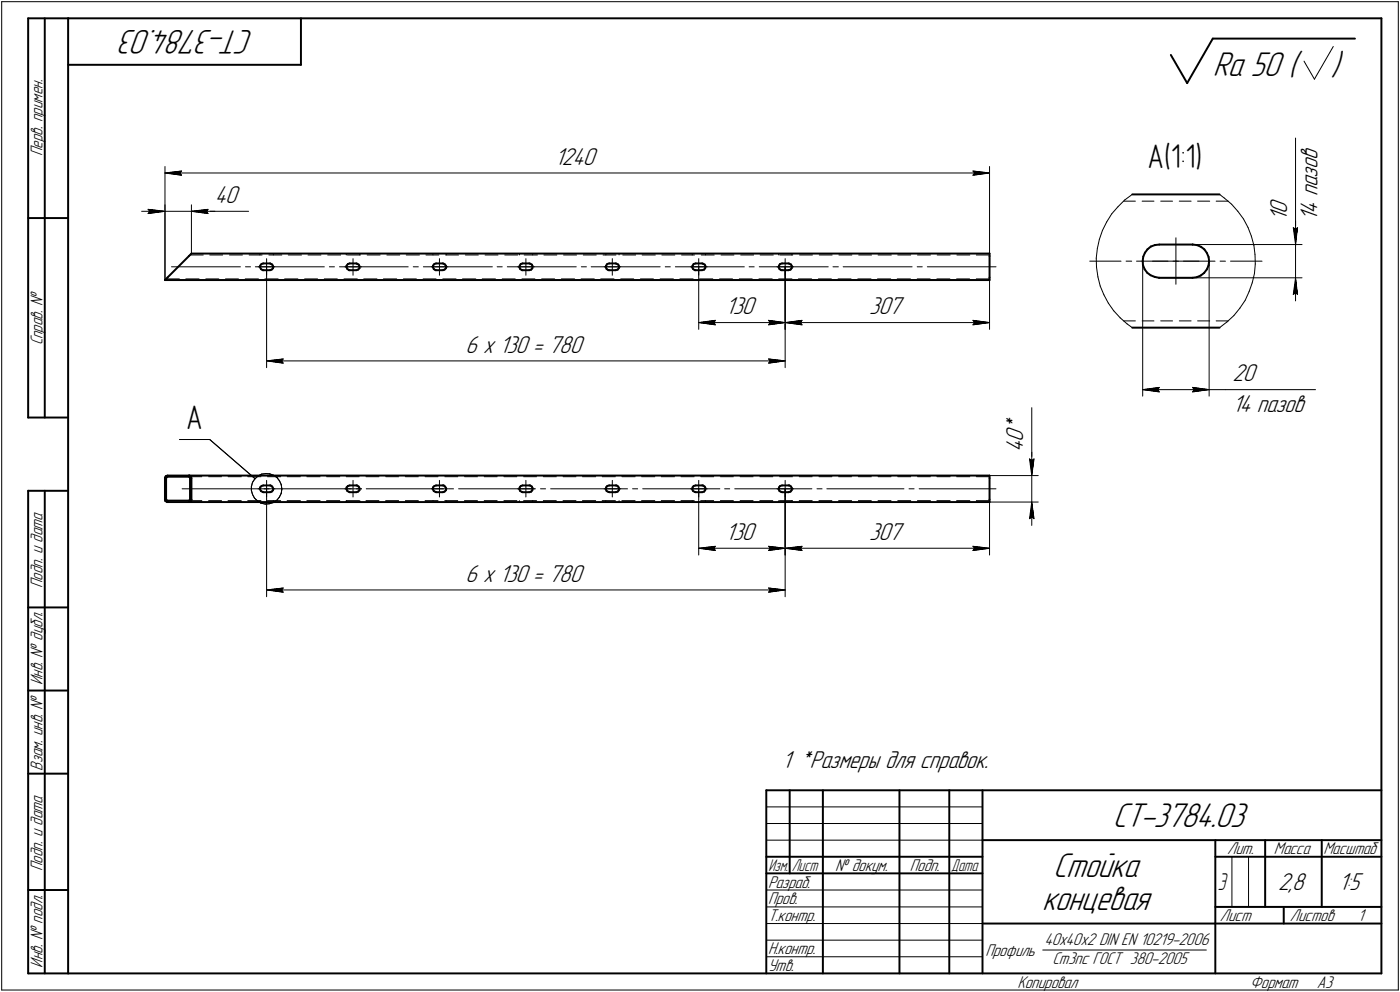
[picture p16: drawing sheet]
<svg xmlns="http://www.w3.org/2000/svg" width="421mm" height="298mm" viewBox="0 0 421 298" stroke-linecap="round" stroke-linejoin="round" font-family="sans-serif">
<defs><g id="words">
<g font-size="10.9">
<text x="76.3" y="9" transform="rotate(-180 76.3 9)">СТ-3784.03</text>
<text x="364.8" y="22.8">Ra 50 (</text>
<text x="400.3" y="22.8">)</text>
<text x="334.7" y="248.5">СТ-3784.03</text>
<text x="316.7" y="263.5">Стойка</text>
<text x="313.4" y="273.5">концевая</text>
</g>
<g font-size="10.3">
<text x="345.1" y="50.4">А(1:1)</text>
<text x="56" y="128.9">А</text>
</g>
<g font-size="7.8">
<text x="166.8" y="49.5">1240</text>
<text x="396.2" y="53.5" transform="rotate(-90 396.2 53.5)">з</text>
<text x="396.2" y="50.8" transform="rotate(-90 396.2 50.8)">о</text>
<text x="396.2" y="48.1" transform="rotate(-90 396.2 48.1)">в</text>
<text x="396.2" y="59" transform="rotate(-90 396.2 59)">п</text>
<text x="396.2" y="56.3" transform="rotate(-90 396.2 56.3)">а</text>
<text x="64.6" y="61">40</text>
<text x="387.1" y="64.3" transform="rotate(-90 387.1 64.3)">0</text>
<text x="396.2" y="64.3" transform="rotate(-90 396.2 64.3)">4</text>
<text x="387.1" y="66.5" transform="rotate(-90 387.1 66.5)">1</text>
<text x="396.2" y="66.5" transform="rotate(-90 396.2 66.5)">1</text>
<text x="218.2" y="94.4">130</text>
<text x="261.4" y="94.4">307</text>
<text x="140" y="106">6 х 130 = 780</text>
<text x="370.6" y="114.5">20</text>
<text x="370.6" y="123.7">14 пазов</text>
<text x="307.8" y="129.5" transform="rotate(-90 307.8 129.5)">*</text>
<text x="307.8" y="135.9" transform="rotate(-90 307.8 135.9)">4</text>
<text x="307.8" y="132.7" transform="rotate(-90 307.8 132.7)">0</text>
<text x="218.2" y="162.3">130</text>
<text x="261.4" y="162.3">307</text>
<text x="140" y="174.8">6 х 130 = 780</text>
<text x="235.3" y="230.8">1 *Размеры для справок.</text>
<text x="384.4" y="267.5">2,8</text>
<text x="402.6" y="267.5">1:5</text>
</g>
<text font-size="7.5" x="366.3" y="267.5">Э</text>
<g font-size="5.4">
<text x="12.8" y="46.9" transform="rotate(-90 12.8 46.9)">Перв. примен.</text>
<text x="12.8" y="103.8" transform="rotate(-90 12.8 103.8)">Справ. !</text>
<text x="12.8" y="176.7" transform="rotate(-90 12.8 176.7)">Подп. и дата</text>
<text x="12.8" y="205.8" transform="rotate(-90 12.8 205.8)">Инв. ! дубл.</text>
<text x="12.8" y="231.6" transform="rotate(-90 12.8 231.6)">Взам. инв. !</text>
<text x="369.1" y="256.8">Лит.</text>
<text x="383.1" y="256.8">Масса</text>
<text x="398" y="256.8">Масштаб</text>
<text x="12.8" y="261.7" transform="rotate(-90 12.8 261.7)">Подп. и дата</text>
<text x="251.2" y="261.8">! докум.</text>
<text x="273.6" y="261.8">Подп.</text>
<text x="231" y="266.8">Разраб.</text>
<text x="231" y="271.8">Пров.</text>
<text x="231" y="276.8">Т.контр.</text>
<text x="366.9" y="276.8">Лист</text>
<text x="387.9" y="276.8">Листов</text>
<text x="408.4" y="276.8">1</text>
<text x="231" y="286.8">Н.контр.</text>
<text x="296.4" y="287.2">Профиль</text>
<text x="314.1" y="284.1">40х40х2 DIN EN 10219-2006</text>
<text x="12.8" y="290.8" transform="rotate(-90 12.8 290.8)">Инв. ! подл.</text>
<text x="231" y="291.8">Утв.</text>
<text x="316.5" y="289.8">Ст3пс ГОСТ 380-2005</text>
<text x="306" y="296.8">Копировал</text>
<text x="376" y="296.8">Формат</text>
<text x="396" y="296.8">A3</text>
</g>
<g font-size="5.3">
<text x="231.1" y="261.8">Изм.</text>
<text x="238.1" y="261.8">Лист</text>
<text x="286.1" y="261.8">Дата</text>
</g>
</g></defs>
<g fill="none" stroke="#000" stroke-width=".59">
<path d="M8.5 5.5v120zM8.5 5.5h12zM13.5 5.5v120zM20.5 5.5v287zM20.5 5.5h395zM20.5 19.5h70zM90.5 5.5v14zM352.1 16.5l4.9 8.5zM364.7 11.6l-7.7 13.4zM364.7 11.6h42.8zM415.5 5.5v287zM340.5 58.4h26.3z"/>
<path d="M8.5 65.5h12zM56.8 77l.8-.8zM57.6 76.2h240zM78.2 79.8v.5zM78.7 79.3l.5-.1zM78.7 79.3l-.5 .5zM79.2 79.2h2zM81.2 79.2h.2zM81.4 79.2l.5 .3zM81.9 79.5l.2 .5zM104.2 79.8v.5zM104.6 79.3l.6-.1z"/>
<path d="M104.6 79.3l-.4 .5zM105.2 79.2h2zM107.2 79.2h.2zM107.4 79.2l.5 .3zM107.9 79.5l.2 .5zM130.2 79.8v.5zM130.6 79.3l.5-.1zM130.6 79.3l-.4 .5zM131.1 79.2h2.1zM133.2 79.2h.2zM133.4 79.2l.5 .3zM133.9 79.5l.3 .5z"/>
<path d="M156.3 79.8l-.1 .5zM156.6 79.3l.5-.1zM156.6 79.3l-.3 .5zM157.1 79.2h2.1zM159.2 79.2h.2zM159.4 79.2l.5 .3zM159.9 79.5l.3 .5zM182.3 79.8l-.1 .5zM182.6 79.3l.6-.1zM182.6 79.3l-.3 .5zM183.2 79.2h2zM185.2 79.2h.2z"/>
<path d="M185.4 79.2l.5 .3zM185.9 79.5l.3 .5zM208.3 79.8l-.1 .5zM208.6 79.3l.6-.1zM208.6 79.3l-.3 .5zM209.2 79.2h2zM211.2 79.2h.2zM211.4 79.2l.5 .3zM211.9 79.5l.3 .5zM234.3 79.8l-.1 .5zM234.6 79.3l.6-.1zM234.6 79.3l-.3 .5z"/>
<path d="M235.2 79.2h2zM237.2 79.2h.2zM237.4 79.2l.5 .3zM237.9 79.5l.3 .5zM297.6 76.2v.8zM297.6 77v6.4zM343.7 78.4v1.3zM343.7 79.7l.6 1.2zM343.8 77.1l-.1 1.3zM344.3 75.9l-.5 1.2zM345.1 74.9l1-.8zM345.1 74.9l-.8 1z"/>
<path d="M346.1 74.1l1.2-.4zM347.3 73.7l1.4-.2zM348.7 73.5h9.9zM358.7 73.5h.1M358.7 73.5l1.3 .2zM360 73.7l1.2 .5zM361.2 74.2l1 .7zM362.2 74.9l.8 1.1zM363 76l.5 1.2zM363.5 79.8l-.5 1.1zM363.5 77.2l.1 1.3zM363.6 78.5l-.1 1.3z"/>
<path d="M49.6 84.2h248zM49.6 84.2l.8-.8zM50.4 83.4l6.4-6.4zM78.2 80.3l.3 .6zM78.5 80.9l.5 .3zM79 81.2h.2zM79.2 81.2h2zM81.2 81.2l.5-.2zM82.1 80.6l-.4 .4zM82.1 80v.6zM104.2 80.3l.3 .6zM104.5 80.9l.5 .3z"/>
<path d="M105 81.2h.2zM105.2 81.2h2zM107.2 81.2l.5-.2zM107.7 81l.4-.4zM108.1 80v.6zM130.2 80.3l.3 .6zM130.5 80.9l.5 .3zM131 81.2h.1zM131.1 81.2h2.1zM133.2 81.2l.5-.2zM133.7 81l.4-.4zM134.2 80l-.1 .6z"/>
<path d="M156.2 80.3l.3 .6zM156.5 80.9l.5 .3zM157 81.2h.1zM157.1 81.2h2.1zM159.2 81.2l.6-.2zM160.1 80.6l-.3 .4zM160.2 80l-.1 .6zM182.2 80.3l.3 .6zM182.5 80.9l.5 .3zM183 81.2h.2zM183.2 81.2h2zM185.2 81.2l.6-.2z"/>
<path d="M186.1 80.6l-.3 .4zM186.2 80l-.1 .6zM208.2 80.3l.2 .6zM208.4 80.9l.6 .3zM209 81.2h.2zM209.2 81.2h2zM211.2 81.2l.6-.2zM212.1 80.6l-.3 .4zM212.2 80l-.1 .6zM234.2 80.3l.2 .6zM234.4 80.9l.5 .3zM234.9 81.2h.3z"/>
<path d="M235.2 81.2h2zM237.2 81.2l.5-.2zM238.1 80.6l-.4 .4zM238.2 80l-.1 .6zM297.6 83.4v.8zM340.5 98.5h26.3zM344.3 80.9l.7 1.1zM345 82l1 .7zM346 82.7l1.3 .5zM347.3 83.2l1.3 .3zM348.6 83.5h.1M348.7 83.5h9.9z"/>
<path d="M358.6 83.5l1.3-.2zM359.9 83.3l1.2-.5zM361.1 82.8l1-.8zM363 80.9l-.9 1.1zM8.5 125.5h12zM8.5 147.5v145zM8.5 147.5h12zM13.5 147.5v145zM49.6 143.7v6.4zM49.6 150.1l.1 .4zM49.6 143.5v.2zM49.7 150.5l.5 .4z"/>
<path d="M49.9 143.1l.5-.2zM49.9 143.1l-.3 .4zM50 150.1l.1 .3zM50 143.7v6.4zM50.1 150.4l.3 .1zM50.1 143.4l.3-.1zM50.1 143.4l-.1 .3zM50.2 150.9h.2zM50.4 142.9h6.4zM50.4 150.5h6.4zM50.4 143.3h6.4zM50.4 150.9h6.4z"/>
<path d="M56.8 150.9h240.8zM56.8 150.5l.3-.1zM56.8 150.9l.4-.2zM56.8 142.9h.2zM56.8 143.3l.3 .1zM56.8 142.9h240.8zM57 142.9l.4 .3zM57.1 143.4v.3zM57.1 143.7v6.4zM57.1 150.1v.3zM57.4 143.2l.2 .5zM57.6 143.7v6.4z"/>
<path d="M57.6 150.3l-.4 .4zM57.6 150.1v.2zM78.2 146.5l.5-.5zM78.2 146.5v.6zM78.2 147.1l.3 .5zM78.5 147.6l.5 .2zM78.7 146l.5-.1zM79 147.8l.2 .1zM79.2 145.9h2zM79.2 147.9h2zM81.2 147.9l.5-.2zM81.2 145.9h.2z"/>
<path d="M81.4 145.9l.5 .3zM81.7 147.7l.4-.4zM81.9 146.2l.2 .5zM82.1 146.7v.6zM104.2 146.5l.4-.5zM104.2 146.5v.6zM104.2 147.1l.3 .5zM104.5 147.6l.5 .2zM104.6 146l.6-.1zM105 147.8l.2 .1zM105.2 145.9h2zM105.2 147.9h2z"/>
<path d="M107.2 147.9l.5-.2zM107.2 145.9h.2zM107.4 145.9l.5 .3zM107.7 147.7l.4-.4zM107.9 146.2l.2 .5zM108.1 146.7v.6zM130.2 146.5l.4-.5zM130.2 146.5v.6zM130.2 147.1l.3 .5zM130.5 147.6l.5 .2zM130.6 146l.5-.1zM131 147.8l.1 .1z"/>
<path d="M131.1 145.9h2.1zM131.1 147.9h2.1zM133.2 147.9l.5-.2zM133.2 145.9h.2zM133.4 145.9l.5 .3zM133.7 147.7l.4-.4zM133.9 146.2l.3 .5zM134.2 146.7l-.1 .6zM156.2 147.1l.3 .5zM156.3 146.5l-.1 .6zM156.5 147.6l.5 .2zM156.6 146l.5-.1z"/>
<path d="M156.6 146l-.3 .5zM157 147.8l.1 .1zM157.1 147.9h2.1zM157.1 145.9h2.1zM159.2 147.9l.6-.2zM159.2 145.9h.2zM159.4 145.9l.5 .3zM159.9 146.2l.3 .5zM160.1 147.3l-.3 .4zM160.2 146.7l-.1 .6zM182.2 147.1l.3 .5zM182.3 146.5l-.1 .6z"/>
<path d="M182.5 147.6l.5 .2zM182.6 146l.6-.1zM182.6 146l-.3 .5zM183 147.8l.2 .1zM183.2 147.9h2zM183.2 145.9h2zM185.2 147.9l.6-.2zM185.2 145.9h.2zM185.4 145.9l.5 .3zM185.9 146.2l.3 .5zM186.1 147.3l-.3 .4zM186.2 146.7l-.1 .6z"/>
<path d="M208.2 147.1l.2 .5zM208.3 146.5l-.1 .6zM208.4 147.6l.6 .2zM208.6 146l.6-.1zM208.6 146l-.3 .5zM209 147.8l.2 .1zM209.2 145.9h2zM209.2 147.9h2zM211.2 147.9l.6-.2zM211.2 145.9h.2zM211.4 145.9l.5 .3zM211.9 146.2l.3 .5z"/>
<path d="M212.1 147.3l-.3 .4zM212.2 146.7l-.1 .6zM234.2 147.1l.2 .5zM234.3 146.5l-.1 .6zM234.4 147.6l.5 .2zM234.6 146l.6-.1zM234.6 146l-.3 .5zM234.9 147.8l.3 .1zM235.2 147.9h2zM235.2 145.9h2zM237.2 147.9l.5-.2zM237.2 145.9h.2z"/>
<path d="M237.4 145.9l.5 .3zM237.9 146.2l.3 .5zM238.1 147.3l-.4 .4zM238.2 146.7l-.1 .6zM297.6 150.1v.8zM297.6 142.9v.8zM297.6 143.7v6.4zM8.5 182.5h12zM8.5 207.5h12zM8.5 232.5h12zM230.5 237.5h185zM230.5 237.5v55z"/>
<path d="M237.5 237.5v25zM247.5 237.5v55zM270.5 237.5v55zM285.5 237.5v55zM295.5 237.5v55zM230.5 257.5h65zM295.5 252.5h120zM365.5 252.5v40zM365.5 257.5h15zM380.5 252.5v20zM380.5 257.5h35zM397.5 252.5v20z"/>
<path d="M8.5 267.5h12zM230.5 262.5h65zM295.5 277.5h70zM365.5 277.5h50zM365.5 272.5h50zM386.1 272.5v5zM8.5 292.5h12zM20.5 292.5h395z"/>
</g>
<g fill="none" stroke="#000" stroke-width=".3">
<path d="M.5 .5v297zM.5 .5h420zM392.2 18.4l3.1 5.4zM401 14l-5.7 9.8zM420.5 .5v297zM49.6 50v34.2zM49.6 52l5-.6zM49.6 52l5 .7zM49.6 52h248zM54.1 52l.5 .7zM54.6 51.4l-.5 .6zM292.6 52.7l5-.7z"/>
<path d="M292.6 51.4l.5 .6zM292.6 51.4l5 .6zM293.1 52l-.5 .7zM297.6 50v30.2zM366.8 58.4l1.4 1.1zM368.2 59.5l2.2 1.9zM389.6 41.5v26.9zM42.6 63.5h7zM44.5 62.9l5.1 .6zM44.5 62.9l.5 .6zM44.5 64.2l5.1-.7zM45 63.5l-.5 .7z"/>
<path d="M49.6 61.6v22.6zM49.6 63.5h8zM57.1 76.6h4zM57.6 63.5h5zM57.6 61.6v14.6zM57.6 63.5l5 .7zM57.6 63.5l5-.6zM57.6 63.5h7zM62.1 63.5l.5 .7zM62.6 63.5h12.2zM62.6 62.9l-.5 .6zM63.1 76.6h3.9z"/>
<path d="M69 76.6h3.9zM74.9 76.6h3.9zM78.1 76.2v.4zM80.2 77.7v5zM80.9 76.6h3.9zM82.2 76.2v.4zM86.7 76.6h4zM92.6 76.6h3.9zM98.6 76.6h3.8zM104.1 76.2v.4zM104.5 76.6h3.9zM106.2 77.7v5z"/>
<path d="M108.2 76.2v.4zM110.4 76.6h3.9zM116.3 76.6h3.9zM122.2 76.6h4zM128.1 76.6h3.9zM130.2 76.2v.4zM132.2 77.7v5zM134 76.6h3.9zM134.2 76.2v.4zM140 76.6h3.8zM145.9 76.6h3.9zM151.8 76.6h3.9z"/>
<path d="M156.2 76.2v.4zM157.6 76.6h4zM158.2 77.7v5zM160.2 76.2v.4zM163.6 76.6h3.9zM169.5 76.6h3.9zM175.4 76.6h3.9zM181.4 76.6h3.9zM182.2 76.2v.4zM184.1 77.7v5zM186.2 76.2v.4zM187.3 76.6h3.9z"/>
<path d="M193.1 76.6h4zM199.1 76.6h3.8zM205 76.6h3.9zM208.2 76.2v.4zM210.1 77.7v5zM210.9 76.6h3.9zM212.2 76.2v.4zM216.8 76.6h3.9zM222.8 76.6h3.9zM228.6 76.6h4zM234.2 76.2v.4zM234.5 76.6h3.9z"/>
<path d="M236.1 77.7v5zM238.2 76.2v.4zM240.5 76.6h3.8zM246.4 76.6h3.9zM252.3 76.6h3.9zM258.2 76.6h3.9zM264.1 76.6h4zM270 76.6h3.9zM275.9 76.6h3.9zM281.9 76.6h3.8zM287.8 76.6h3.9zM293.6 76.6h4z"/>
<path d="M297.6 77.6v21.4zM327.7 78.5h9.4zM329.7 77.6l.1 2.7zM330 74.7l-.3 2.9zM330.6 72l-.6 2.7zM331.6 69.3l-1 2.7zM332.8 66.7l-1.2 2.6zM334.3 64.3l-1.5 2.4zM336.2 62.1l-1.9 2.2zM337.9 60.5h3.6zM338.2 60.1l2.3-1.7zM338.2 60.1l-2 2z"/>
<path d="M338.7 78.5h1.7zM341.8 78.5h9.5zM343.5 60.5h3.5zM343.7 78.5v40.5zM346.6 78.5h7.1zM348.7 73.5h42.9zM349.1 60.5h3.5zM352.8 78.5h1.6zM353.7 78.5v6.9zM353.7 71.5v7zM353.7 78.5h6.9zM354.7 60.5h3.5z"/>
<path d="M355.9 78.5h9.5zM360.2 60.5h3.6zM363.6 78.5v40.5zM365.8 60.5h3.6zM366.9 78.5h1.7zM370.1 78.5h9.5zM370.4 61.4l1.9 2.1zM372.3 63.5l1.7 2.3zM374 65.8l1.3 2.5zM375.3 68.3l1 2.7zM376.3 71l.8 2.7zM377.1 73.7l.3 2.8z"/>
<path d="M377.4 76.5l.1 2.8zM377.5 79.3l-.2 2.9zM389 68.4l.6 .5zM389 68.4l.6 5.1zM389.6 68.4v5.1zM389.6 68.9l.6-.5zM389.6 66.5v7zM389.6 73.5v10zM390.2 68.4l-.6 5.1zM50 83.8h3.9zM51.6 80.2h20.7zM55.9 83.8h4z"/>
<path d="M61.9 83.8h3.9zM67.8 83.8h3.9zM73.7 83.8h4zM73.8 80.2h1.6zM76.8 80.2h20.7zM77.6 80.2h5zM79.7 83.8h4zM80.2 80.2v30.3zM85.6 83.8h4zM91.6 83.8h3.9zM97.5 83.8h3.9zM99.1 80.2h1.5z"/>
<path d="M102.1 80.2h20.7zM103.5 83.8h3.9zM103.7 80.2h5zM109.4 83.8h4zM115.3 83.8h4zM121.3 83.8h3.9zM124.3 80.2h1.5zM127.3 83.8h3.8zM127.3 80.2h20.8zM129.7 80.2h5zM133.2 83.8h4zM139.1 83.8h4z"/>
<path d="M145 83.8h4zM149.5 80.2h1.5zM151 83.8h3.9zM152.6 80.2h20.7zM155.7 80.2h5zM157 83.8h3.9zM162.9 83.8h3.9zM168.8 83.8h4zM174.8 83.8h3.9zM174.8 80.2h1.6zM177.8 80.2h20.7zM180.7 83.8h4z"/>
<path d="M181.7 80.2h5zM186.7 83.8h3.9zM192.6 83.8h3.9zM198.5 83.8h4zM200.1 80.2h1.5zM203.1 80.2h20.8zM204.5 83.8h3.9zM207.7 80.2h5zM210.1 80.2v18.8zM210.1 96.9l5-.6zM210.1 96.9l5 .7zM210.1 96.9h26z"/>
<path d="M210.4 83.8h4zM214.7 96.9l.4 .7zM215.1 96.3l-.4 .6zM216.4 83.8h3.9zM222.3 83.8h3.9zM225.3 80.2h1.5zM228.3 83.8h3.9zM228.3 80.2h20.8zM231.1 97.6l5-.7zM231.1 96.3l.5 .6zM231.1 96.3l5 .6zM231.6 96.9l-.5 .7z"/>
<path d="M233.7 80.2h5zM234.2 83.8h4zM236.1 80.2v18.8zM236.1 80.2v30.3zM236.1 96.9l5.1-.6zM236.1 96.9l5.1 .7zM236.1 96.9h61.5zM240.1 83.8h4zM240.7 96.9l.5 .7zM241.2 96.3l-.5 .6zM246.1 83.8h3.9zM250.5 80.2h1.6z"/>
<path d="M252.1 83.8h3.8zM253.6 80.2h20.7zM258 83.8h4zM263.9 83.8h4zM269.8 83.8h4zM275.8 83.8h3.9zM275.8 80.2h1.6zM278.9 80.2h20.7zM281.8 83.8h3.9zM287.7 83.8h3.9zM292.6 97.6l5-.7zM292.6 96.3l.5 .6z"/>
<path d="M292.6 96.3l5 .6zM293.1 96.9l-.5 .7zM293.6 83.8h4zM329.8 80.3l.4 2.9zM330.2 83.2l.7 2.7zM330.9 85.9l1.1 2.7zM332 88.6l1.3 2.5zM333.3 91.1l1.6 2.3zM334.9 93.4l2 2.1zM336.9 95.5l2.1 1.9zM337.9 96.4h3.6zM339 97.4l1.5 1.1z"/>
<path d="M343.5 96.4h3.5zM348.7 83.5h42.9zM349.1 96.4h3.5zM354.7 96.4h3.5zM360.2 96.4h3.6zM365.8 96.4h3.6zM366.8 98.5l2.2-1.7zM369 96.8l2.1-2zM372.9 92.6l-1.8 2.2zM374.5 90.3l-1.6 2.3zM375.7 87.6l-1.2 2.7zM376.6 85l-.9 2.6z"/>
<path d="M377.3 82.2l-.7 2.8zM389 88.5l.6-.5zM389.6 83.5l-.6 5zM389.6 88l.6 .5zM389.6 83.5l.6 5zM389.6 83.5v6.9zM80.2 108.5l5-.6zM80.2 108.5l5 .6zM80.2 108.5h155.9zM84.7 108.5l.5 .6zM85.2 107.9l-.5 .6zM231.1 109.1l5-.6z"/>
<path d="M231.1 107.9l.5 .6zM231.1 107.9l5 .6zM231.6 108.5l-.5 .6zM343.7 117.1l5-.7zM343.7 117.1l5 .7zM343.7 117.1h19.9zM348.1 117.1l.6 .7zM348.7 116.4l-.6 .7zM358.6 117.8l5-.7zM358.6 116.4l.6 .7zM358.6 116.4l5 .7zM359.2 117.1l-.6 .7z"/>
<path d="M363.6 117.1h5zM368.6 117.1h27zM54 132.1h9.1zM63.1 132.1l13.6 11.7zM309.6 137.9l.7 .4zM309.6 137.9l.7 5zM310.3 137.9v5zM310.3 122.5v15.4zM310.3 138.3l.7-.4zM310.3 135.9v7zM311 137.9l-.7 5zM54.8 146.9h23.2z"/>
<path d="M56.8 143.3h3.9zM56.8 150.5h3.9zM62.7 143.3h3.9zM62.7 150.5h3.9zM68.6 143.3h4zM68.6 150.5h4zM74.5 143.3h4zM74.5 150.5h4zM75.6 146.2v1.2zM75.6 147.4l.3 1.2zM75.9 144.9l-.3 1.3zM75.9 148.6l.6 1.1z"/>
<path d="M76.5 149.7l1 .8zM76.6 143.9l1-.8zM76.6 143.9l-.7 1zM77.5 150.5l1 .7zM77.6 143.1l1.1-.6zM77.6 146.9h5zM78.1 150.5v.4zM78.5 151.2l1.3 .3zM78.7 142.5l1.2-.2zM79.4 146.9h1.5zM79.8 151.5l1.1-.1zM79.9 142.3l1.2 .1z"/>
<path d="M80.2 144.4v5zM80.2 146.9v32.4zM80.4 143.3h4zM80.4 150.5h4zM80.9 151.4l1.2-.4zM81.1 142.4l1.2 .4zM82.1 151l1.1-.6zM82.2 150.5v.4zM82.3 142.8l1 .7zM82.5 146.9h23.2zM83.3 143.5l.8 1zM84 149.4l-.8 1z"/>
<path d="M84.1 144.5l.5 1.1zM84.6 145.6l.2 1.3zM84.6 148.3l-.6 1.1zM84.8 147.1l-.2 1.2zM84.8 146.9v.2zM86.4 143.3h3.9zM86.4 150.5h3.9zM92.3 143.3h4zM92.3 150.5h4zM98.2 143.3h4zM98.2 150.5h4zM103.7 146.9h5z"/>
<path d="M104.1 143.3h3.9zM104.1 150.5h3.9zM104.1 150.5v.4zM106.2 144.4v5zM107.2 146.9h1.5zM108.2 150.5v.4zM110.1 143.3h3.9zM110.1 150.5h3.9zM110.2 146.9h23.1zM116 143.3h3.9zM116 150.5h3.9zM121.9 143.3h3.9z"/>
<path d="M121.9 150.5h3.9zM127.8 143.3h3.9zM127.8 150.5h3.9zM129.7 146.9h5zM130.2 150.5v.4zM132.2 144.4v5zM133.8 143.3h3.9zM133.8 150.5h3.9zM134.2 150.5v.4zM134.9 146.9h1.5zM137.9 146.9h23.1zM139.7 143.3h3.9z"/>
<path d="M139.7 150.5h3.9zM145.6 143.3h3.9zM145.6 150.5h3.9zM151.6 143.3h3.8zM151.6 150.5h3.8zM155.7 146.9h5zM156.2 150.5v.4zM157.5 143.3h3.9zM157.5 150.5h3.9zM158.2 144.4v5zM160.2 150.5v.4zM162.6 146.9h1.5z"/>
<path d="M163.4 143.3h3.9zM163.4 150.5h3.9zM165.6 146.9h23.1zM169.3 143.3h3.9zM169.3 150.5h3.9zM175.2 143.3h4zM175.2 150.5h4zM181.1 143.3h4zM181.1 150.5h4zM181.7 146.9h5zM182.2 150.5v.4zM184.1 144.4v5z"/>
<path d="M186.2 150.5v.4zM187 143.3h4zM187 150.5h4zM190.2 146.9h1.6zM193 143.3h3.9zM193 150.5h3.9zM193.3 146.9h23.2zM198.9 143.3h4zM198.9 150.5h4zM204.8 143.3h4zM204.8 150.5h4zM207.7 146.9h5z"/>
<path d="M208.2 150.5v.4zM210.1 144.4v5zM210.1 146.9v19.9zM210.7 143.3h3.9zM210.7 150.5h3.9zM212.2 150.5v.4zM216.7 143.3h3.9zM216.7 150.5h3.9zM217.9 146.9h1.6zM221 146.9h23.2zM222.6 143.3h3.9zM222.6 150.5h3.9z"/>
<path d="M228.5 143.3h3.9zM228.5 150.5h3.9zM233.7 146.9h5zM234.2 150.5v.4zM234.4 143.3h3.9zM234.4 150.5h3.9zM236.1 144.4v5zM236.1 146.9v19.9zM236.1 146.9v32.4zM238.2 150.5v.4zM240.4 143.3h3.9zM240.4 150.5h3.9z"/>
<path d="M245.7 146.9h1.5zM246.3 143.3h3.9zM246.3 150.5h3.9zM248.7 146.9h23.2zM252.2 143.3h3.9zM252.2 150.5h3.9zM258.1 143.3h3.9zM258.1 150.5h3.9zM264.1 143.3h3.9zM264.1 150.5h3.9zM270 143.3h3.9zM270 150.5h3.9z"/>
<path d="M273.4 146.9h1.5zM275.9 143.3h3.9zM275.9 150.5h3.9zM276.4 146.9h23.2zM281.8 143.3h3.9zM281.8 150.5h3.9zM287.7 143.3h4zM287.7 150.5h4zM293.6 143.3h4zM293.6 150.5h4zM297.6 142.9h14.7zM297.6 150.9h14.7z"/>
<path d="M297.6 146.9v19.9zM309.6 155.9l.7-.5zM310.3 150.9l-.7 5zM310.3 155.4l.7 .5zM310.3 150.9l.7 5zM310.3 150.9v7zM310.3 142.9v8zM80.2 177.3l5-.6zM80.2 177.3l5 .7zM80.2 177.3h155.9zM84.7 177.3l.5 .7zM85.2 176.7l-.5 .6z"/>
<path d="M210.1 164.8l5-.6zM210.1 164.8l5 .6zM210.1 164.8h26zM214.7 164.8l.4 .6zM215.1 164.2l-.4 .6zM231.1 165.4l5-.6zM231.1 164.2l.5 .6zM231.1 164.2l5 .6zM231.1 178l5-.7zM231.1 176.7l.5 .6zM231.1 176.7l5 .6zM231.6 164.8l-.5 .6z"/>
<path d="M231.6 177.3l-.5 .7zM236.1 164.8l5.1-.6zM236.1 164.8l5.1 .6zM236.1 164.8h61.5zM240.7 164.8l.5 .6zM241.2 164.2l-.5 .6zM292.6 165.4l5-.6zM292.6 164.2l.5 .6zM292.6 164.2l5 .6zM293.1 164.8l-.5 .6zM230.5 247.5h65zM230.5 252.5h65z"/>
<path d="M230.5 242.5h65zM370.5 257.5v15zM375.5 257.5v15zM230.5 267.5h65zM230.5 272.5h65zM230.5 277.5h65zM.5 297.5h420zM230.5 282.5h65zM230.5 287.5h65zM313.6 285.5h49.2z"/>
</g>
<g fill="#fff" stroke="#fff" stroke-width=".3">
<path d="M166.9 43.9h13.4zM166.9 43.9h13.4zM166.9 44h13.4zM166.9 44.1h13.4zM166.9 44.2h13.4zM166.9 44.3h13.4zM166.9 44.4h13.4zM166.9 44.4h13.4zM166.9 44.5h13.4zM166.9 44.6h13.4zM166.9 44.7h13.4zM166.9 44.8h13.4zM166.9 44.9h13.4zM166.9 45h13.4zM166.9 45h13.4zM166.9 45.1h13.4zM166.9 45.2h13.4zM166.9 45.3h13.4zM166.9 45.4h13.4zM166.9 45.5h13.4zM166.9 45.6h13.4zM166.9 45.6h13.4zM166.9 45.7h13.4zM166.9 45.8h13.4zM166.9 45.9h13.4zM166.9 46h13.4zM166.9 46.1h13.4zM166.9 46.1h13.4zM166.9 46.2h13.4zM166.9 46.3h13.4zM166.9 46.4h13.4zM166.9 46.5h13.4zM166.9 46.6h13.4zM166.9 46.7h13.4zM166.9 46.7h13.4zM166.9 46.8h13.4zM166.9 46.9h13.4zM166.9 47h13.4zM166.9 47.1h13.4zM166.9 47.2h13.4zM166.9 47.2h13.4zM166.9 47.3h13.4zM166.9 47.4h13.4zM166.9 47.5h13.4zM166.9 47.6h13.4zM166.9 47.7h13.4zM166.9 47.8h13.4zM166.9 47.8h13.4zM166.9 47.9h13.4zM166.9 48h13.4zM166.9 48.1h13.4zM166.9 48.2h13.4zM166.9 48.3h13.4zM166.9 48.3h13.4zM166.9 48.4h13.4zM166.9 48.5h13.4zM166.9 48.6h13.4zM166.9 48.7h13.4zM166.9 48.8h13.4zM166.9 48.9h13.4zM166.9 48.9h13.4zM166.9 49h13.4zM166.9 49.1h13.4zM166.9 49.2h13.4zM166.9 49.3h13.4zM166.9 49.4h13.4zM166.9 49.4h13.4zM166.9 49.5h13.4zM166.9 49.6h13.4zM166.9 49.7h13.4zM166.9 49.8h13.4zM166.9 49.9h13.4zM166.9 50h13.4zM166.9 50h13.4zM166.9 50.1h13.4zM166.9 50.2h13.4zM166.9 50.3h13.4zM166.9 50.4h13.4zM166.9 50.5h13.4zM166.9 50.5h13.4zM166.9 50.6h13.4zM166.9 50.7h13.4zM166.9 50.8h13.4zM166.9 50.9h13.4z"/>
<path d="M292.1 50.9h.7zM292.1 51h1.3zM292.1 51.1h1.9zM292.1 51.1h2.5zM292.1 51.2h3.1zM292.1 51.3h3.7zM292.1 51.4h4zM292.1 51.5h4.2zM292.1 51.6h4.4zM292.1 51.6h4.7zM292.1 51.7h4.9zM292.1 51.8h5.1zM292.1 51.9h5.3zM292.1 52h5.5zM292.1 52.1h5.3zM292.1 52.2h5.2zM292.1 52.2h4.9zM292.1 52.3h4.7zM292.1 52.4h4.6zM292.1 52.5h4.3zM292.1 52.6h4.1zM292.1 52.7h4zM292.1 52.7h3.7zM292.1 52.8h3.1zM292.1 52.9h2.5zM292.1 53h1.9zM292.1 53.1h1.3zM292.1 53.2h.7z"/>
<path d="M54.5 50.9h.6zM53.9 51h1.2zM53.3 51.1h1.8zM52.7 51.1h2.4zM52.1 51.2h3zM51.4 51.3h3.7zM51.2 51.4h3.9zM51 51.5h4.1zM50.8 51.6h4.3zM50.5 51.6h4.6zM50.3 51.7h4.8zM50.1 51.8h5zM49.9 51.9h5.2zM49.6 52h5.5zM49.9 52.1h5.2zM50 52.2h5.1zM50.2 52.2h4.9zM50.5 52.3h4.6zM50.6 52.4h4.5zM50.8 52.5h4.3zM51.1 52.6h4zM51.2 52.7h3.9zM51.4 52.7h3.7zM52.1 52.8h3zM52.7 52.9h2.4zM53.3 53h1.8zM53.9 53.1h1.2zM54.5 53.2h.6z"/>
<path d="M64.6 55.4h8.1zM64.6 55.5h8.1zM64.6 55.5h8.1zM64.6 55.6h8.1zM64.6 55.7h8.1zM64.6 55.8h8.1zM64.6 55.9h8.1zM64.6 56h8.1zM64.6 56h8.1zM64.6 56.1h8.1zM64.6 56.2h8.1zM64.6 56.3h8.1zM64.6 56.4h8.1zM64.6 56.5h8.1zM64.6 56.6h8.1zM64.6 56.6h8.1zM64.6 56.7h8.1zM64.6 56.8h8.1zM64.6 56.9h8.1zM64.6 57h8.1zM64.6 57.1h8.1zM64.6 57.1h8.1zM64.6 57.2h8.1zM64.6 57.3h8.1zM64.6 57.4h8.1zM64.6 57.5h8.1zM64.6 57.6h8.1zM64.6 57.7h8.1zM64.6 57.7h8.1zM64.6 57.8h8.1zM64.6 57.9h8.1zM64.6 58h8.1zM64.6 58.1h8.1zM64.6 58.2h8.1zM64.6 58.3h8.1zM64.6 58.3h8.1zM64.6 58.4h8.1zM64.6 58.5h8.1zM64.6 58.6h8.1zM64.6 58.7h8.1zM64.6 58.8h8.1zM64.6 58.8h8.1zM64.6 58.9h8.1zM64.6 59h8.1zM64.6 59.1h8.1zM64.6 59.2h8.1zM64.6 59.3h8.1zM64.6 59.4h8.1zM64.6 59.4h8.1zM64.6 59.5h8.1zM64.6 59.6h8.1zM64.6 59.7h8.1zM64.6 59.8h8.1zM64.6 59.9h8.1zM64.6 59.9h8.1zM64.6 60h8.1zM64.6 60.1h8.1zM64.6 60.2h8.1zM64.6 60.3h8.1zM64.6 60.4h8.1zM64.6 60.5h8.1zM64.6 60.5h8.1zM64.6 60.6h8.1zM64.6 60.7h8.1zM64.6 60.8h8.1zM64.6 60.9h8.1zM64.6 61h8.1zM64.6 61h8.1zM64.6 61.1h8.1zM64.6 61.2h8.1zM64.6 61.3h8.1zM64.6 61.4h8.1zM64.6 61.5h8.1zM64.6 61.6h8.1zM64.6 61.6h8.1zM64.6 61.7h8.1zM64.6 61.8h8.1zM64.6 61.9h8.1zM64.6 62h8.1zM64.6 62.1h8.1zM64.6 62.1h8.1zM64.6 62.2h8.1zM64.6 62.3h8.1zM64.6 62.4h8.1zM64.6 62.5h8.1z"/>
<path d="M44.1 62.4h.7zM44.1 62.5h1.3zM44.1 62.6h1.9zM44.1 62.7h2.5zM44.1 62.7h3.1zM44.1 62.8h3.7zM44.1 62.9h3.9zM44.1 63h4.2zM44.1 63.1h4.4zM44.1 63.2h4.6zM44.1 63.2h4.8zM44.1 63.3h5.1zM44.1 63.4h5.3zM44.1 63.5h5.5zM44.1 63.6h5.3zM44.1 63.7h5.2zM44.1 63.8h4.9zM44.1 63.8h4.8zM44.1 63.9h4.5zM44.1 64h4.3zM44.1 64.1h4.1zM44.1 64.2h3.9zM44.1 64.3h3.7zM44.1 64.3h3.1zM44.1 64.4h2.5zM44.1 64.5h1.9zM44.1 64.6h1.3zM44.1 64.7h.7z"/>
<path d="M62.5 62.4h.6zM61.9 62.5h1.2zM61.2 62.6h1.9zM60.6 62.7h2.5zM60 62.7h3.1zM59.4 62.8h3.7zM59.2 62.9h3.9zM58.9 63h4.2zM58.8 63.1h4.3zM58.5 63.2h4.6zM58.3 63.2h4.8zM58.1 63.3h5zM57.8 63.4h5.3zM57.6 63.5h5.5zM57.8 63.6h5.3zM58 63.7h5.1zM58.2 63.8h4.9zM58.4 63.8h4.7zM58.6 63.9h4.5zM58.8 64h4.3zM59 64.1h4.1zM59.2 64.2h3.9zM59.4 64.3h3.7zM60 64.3h3.1zM60.6 64.4h2.5zM61.2 64.5h1.9zM61.9 64.6h1.2zM62.5 64.7h.6z"/>
<path d="M261.4 88.8h11zM261.4 88.9h11zM261.4 89h11zM261.4 89.1h11zM261.4 89.2h11zM261.4 89.2h11zM261.4 89.3h11zM261.4 89.4h11zM261.4 89.5h11zM261.4 89.6h11zM261.4 89.7h11zM261.4 89.7h11zM261.4 89.8h11zM261.4 89.9h11zM261.4 90h11zM261.4 90.1h11zM261.4 90.2h11zM261.4 90.3h11zM261.4 90.3h11zM261.4 90.4h11zM261.4 90.5h11zM261.4 90.6h11zM261.4 90.7h11zM261.4 90.8h11zM261.4 90.8h11zM261.4 90.9h11zM261.4 91h11zM261.4 91.1h11zM261.4 91.2h11zM261.4 91.3h11zM261.4 91.4h11zM261.4 91.4h11zM261.4 91.5h11zM261.4 91.6h11zM261.4 91.7h11zM261.4 91.8h11zM261.4 91.9h11zM261.4 91.9h11zM261.4 92h11zM261.4 92.1h11zM261.4 92.2h11zM261.4 92.3h11zM261.4 92.4h11zM261.4 92.5h11zM261.4 92.5h11zM261.4 92.6h11zM261.4 92.7h11zM261.4 92.8h11zM261.4 92.9h11zM261.4 93h11zM261.4 93h11zM261.4 93.1h11zM261.4 93.2h11zM261.4 93.3h11zM261.4 93.4h11zM261.4 93.5h11zM261.4 93.6h11zM261.4 93.6h11zM261.4 93.7h11zM261.4 93.8h11zM261.4 93.9h11zM261.4 94h11zM261.4 94.1h11zM261.4 94.1h11zM261.4 94.2h11zM261.4 94.3h11zM261.4 94.4h11zM261.4 94.5h11zM261.4 94.6h11zM261.4 94.7h11zM261.4 94.7h11zM261.4 94.8h11zM261.4 94.9h11zM261.4 95h11zM261.4 95.1h11zM261.4 95.2h11zM261.4 95.2h11zM261.4 95.3h11zM261.4 95.4h11zM261.4 95.5h11zM261.4 95.6h11zM261.4 95.7h11zM261.4 95.8h11zM261.4 95.8h11z"/>
<path d="M292.1 95.8h.8zM292.1 95.9h1.5zM292.1 96h2.3zM292.1 96.1h3zM292.1 96.2h3.7zM292.1 96.3h4zM292.1 96.4h4.1zM292.1 96.4h4.3zM292.1 96.5h4.6zM292.1 96.6h4.7zM292.1 96.7h4.9zM292.1 96.8h5.2zM292.1 96.9h5.3zM292.1 96.9h5.5zM292.1 97h5.3zM292.1 97.1h5.2zM292.1 97.2h4.9zM292.1 97.3h4.7zM292.1 97.4h4.6zM292.1 97.5h4.3zM292.1 97.5h4.1zM292.1 97.6h4zM292.1 97.7h3.7zM292.1 97.8h3.1zM292.1 97.9h2.5zM292.1 98h1.9zM292.1 98h1.3zM292.1 98.1h.7z"/>
<path d="M241 95.8h.6zM240.2 95.9h1.4zM239.5 96h2.1zM238.8 96.1h2.8zM238 96.2h3.6zM237.8 96.3h3.8zM237.7 96.4h3.9zM237.4 96.4h4.2zM237.2 96.5h4.4zM237 96.6h4.6zM236.8 96.7h4.8zM236.6 96.8h5zM236.4 96.9h5.2zM236.1 96.9h5.5zM236.4 97h5.2zM236.6 97.1h5zM236.8 97.2h4.8zM237 97.3h4.6zM237.2 97.4h4.4zM237.4 97.5h4.2zM237.7 97.5h3.9zM237.8 97.6h3.8zM238 97.7h3.6zM238.7 97.8h2.9zM239.3 97.9h2.3zM239.9 98h1.7zM240.5 98h1.1zM241 98.1h.6z"/>
<path d="M218.3 88.8h9.8zM218.3 88.9h9.8zM218.3 89h9.8zM218.3 89.1h9.8zM218.3 89.2h9.8zM218.3 89.2h9.8zM218.3 89.3h9.8zM218.3 89.4h9.8zM218.3 89.5h9.8zM218.3 89.6h9.8zM218.3 89.7h9.8zM218.3 89.7h9.8zM218.3 89.8h9.8zM218.3 89.9h9.8zM218.3 90h9.8zM218.3 90.1h9.8zM218.3 90.2h9.8zM218.3 90.3h9.8zM218.3 90.3h9.8zM218.3 90.4h9.8zM218.3 90.5h9.8zM218.3 90.6h9.8zM218.3 90.7h9.8zM218.3 90.8h9.8zM218.3 90.8h9.8zM218.3 90.9h9.8zM218.3 91h9.8zM218.3 91.1h9.8zM218.3 91.2h9.8zM218.3 91.3h9.8zM218.3 91.4h9.8zM218.3 91.4h9.8zM218.3 91.5h9.8zM218.3 91.6h9.8zM218.3 91.7h9.8zM218.3 91.8h9.8zM218.3 91.9h9.8zM218.3 91.9h9.8zM218.3 92h9.8zM218.3 92.1h9.8zM218.3 92.2h9.8zM218.3 92.3h9.8zM218.3 92.4h9.8zM218.3 92.5h9.8zM218.3 92.5h9.8zM218.3 92.6h9.8zM218.3 92.7h9.8zM218.3 92.8h9.8zM218.3 92.9h9.8zM218.3 93h9.8zM218.3 93h9.8zM218.3 93.1h9.8zM218.3 93.2h9.8zM218.3 93.3h9.8zM218.3 93.4h9.8zM218.3 93.5h9.8zM218.3 93.6h9.8zM218.3 93.6h9.8zM218.3 93.7h9.8zM218.3 93.8h9.8zM218.3 93.9h9.8zM218.3 94h9.8zM218.3 94.1h9.8zM218.3 94.1h9.8zM218.3 94.2h9.8zM218.3 94.3h9.8zM218.3 94.4h9.8zM218.3 94.5h9.8zM218.3 94.6h9.8zM218.3 94.7h9.8zM218.3 94.7h9.8zM218.3 94.8h9.8zM218.3 94.9h9.8zM218.3 95h9.8zM218.3 95.1h9.8zM218.3 95.2h9.8zM218.3 95.2h9.8zM218.3 95.3h9.8zM218.3 95.4h9.8zM218.3 95.5h9.8zM218.3 95.6h9.8zM218.3 95.7h9.8zM218.3 95.8h9.8zM218.3 95.8h9.8z"/>
<path d="M230.7 95.8h.8zM230.7 95.9h1.5zM230.7 96h2.2zM230.7 96.1h3zM230.7 96.2h3.7zM230.7 96.3h3.9zM230.7 96.4h4.1zM230.7 96.4h4.2zM230.7 96.5h4.5zM230.7 96.6h4.7zM230.7 96.7h4.8zM230.7 96.8h5.1zM230.7 96.9h5.3zM230.7 96.9h5.4zM230.7 97h5.3zM230.7 97.1h5.1zM230.7 97.2h4.8zM230.7 97.3h4.7zM230.7 97.4h4.5zM230.7 97.5h4.2zM230.7 97.5h4.1zM230.7 97.6h3.9zM230.7 97.7h3.7zM230.7 97.8h3.1zM230.7 97.9h2.5zM230.7 98h1.9zM230.7 98h1.3zM230.7 98.1h.7z"/>
<path d="M215 95.8h.6zM214.2 95.9h1.4zM213.4 96h2.2zM212.7 96.1h2.9zM211.9 96.2h3.7zM211.8 96.3h3.8zM211.6 96.4h4zM211.3 96.4h4.3zM211.2 96.5h4.4zM211 96.6h4.6zM210.7 96.7h4.9zM210.6 96.8h5zM210.4 96.9h5.2zM210.1 96.9h5.5zM210.4 97h5.2zM210.6 97.1h5zM210.7 97.2h4.9zM211 97.3h4.6zM211.2 97.4h4.4zM211.3 97.5h4.3zM211.6 97.5h4zM211.8 97.6h3.8zM211.9 97.7h3.7zM212.6 97.8h3zM213.2 97.9h2.4zM213.8 98h1.8zM214.5 98h1.1zM215.1 98.1h.5z"/>
<path d="M140 100.3h36.4zM140 100.4h36.4zM140 100.5h36.4zM140 100.6h36.4zM140 100.7h36.4zM140 100.8h36.4zM140 100.8h36.4zM140 100.9h36.4zM140 101h36.4zM140 101.1h36.4zM140 101.2h36.4zM140 101.3h36.4zM140 101.3h36.4zM140 101.4h36.4zM140 101.5h36.4zM140 101.6h36.4zM140 101.7h36.4zM140 101.8h36.4zM140 101.9h36.4zM140 101.9h36.4zM140 102h36.4zM140 102.1h36.4zM140 102.2h36.4zM140 102.3h36.4zM140 102.4h36.4zM140 102.4h36.4zM140 102.5h36.4zM140 102.6h36.4zM140 102.7h36.4zM140 102.8h36.4zM140 102.9h36.4zM140 103h36.4zM140 103h36.4zM140 103.1h36.4zM140 103.2h36.4zM140 103.3h36.4zM140 103.4h36.4zM140 103.5h36.4zM140 103.5h36.4zM140 103.6h36.4zM140 103.7h36.4zM140 103.8h36.4zM140 103.9h36.4zM140 104h36.4zM140 104.1h36.4zM140 104.1h36.4zM140 104.2h36.4zM140 104.3h36.4zM140 104.4h36.4zM140 104.5h36.4zM140 104.6h36.4zM140 104.6h36.4zM140 104.7h36.4zM140 104.8h36.4zM140 104.9h36.4zM140 105h36.4zM140 105.1h36.4zM140 105.2h36.4zM140 105.2h36.4zM140 105.3h36.4zM140 105.4h36.4zM140 105.5h36.4zM140 105.6h36.4zM140 105.7h36.4zM140 105.7h36.4zM140 105.8h36.4zM140 105.9h36.4zM140 106h36.4zM140 106.1h36.4zM140 106.2h36.4zM140 106.3h36.4zM140 106.3h36.4zM140 106.4h36.4zM140 106.5h36.4zM140 106.6h36.4zM140 106.7h36.4zM140 106.8h36.4zM140 106.8h36.4zM140 106.9h36.4zM140 107h36.4zM140 107.1h36.4zM140 107.2h36.4zM140 107.3h36.4zM140 107.4h36.4zM140 107.4h36.4z"/>
<path d="M230.7 107.4h.7zM230.7 107.4h1.3zM230.7 107.5h1.9zM230.7 107.6h2.5zM230.7 107.7h3.1zM230.7 107.8h3.7zM230.7 107.9h3.9zM230.7 107.9h4.2zM230.7 108h4.3zM230.7 108.1h4.6zM230.7 108.2h4.8zM230.7 108.3h5zM230.7 108.4h5.3zM230.7 108.5h5.4zM230.7 108.5h5.3zM230.7 108.6h5.1zM230.7 108.7h4.8zM230.7 108.8h4.7zM230.7 108.9h4.5zM230.7 109h4.2zM230.7 109.1h4.1zM230.7 109.1h3.9zM230.7 109.2h3.7zM230.7 109.3h3.1zM230.7 109.4h2.5zM230.7 109.5h1.9zM230.7 109.6h1.3zM230.7 109.6h.7z"/>
<path d="M85.1 107.4h.6zM84.5 107.4h1.2zM83.8 107.5h1.9zM83.2 107.6h2.5zM82.6 107.7h3.1zM82 107.8h3.7zM81.8 107.9h3.9zM81.5 107.9h4.2zM81.4 108h4.3zM81.1 108.1h4.6zM80.9 108.2h4.8zM80.7 108.3h5zM80.4 108.4h5.3zM80.2 108.5h5.5zM80.4 108.5h5.3zM80.6 108.6h5.1zM80.8 108.7h4.9zM81 108.8h4.7zM81.2 108.9h4.5zM81.4 109h4.3zM81.6 109.1h4.1zM81.8 109.1h3.9zM82 109.2h3.7zM82.6 109.3h3.1zM83.2 109.4h2.5zM83.8 109.5h1.9zM84.5 109.6h1.2zM85.1 109.6h.6z"/>
<path d="M302.2 124.5h7.1zM302.2 124.6h7.1zM302.2 124.7h7.1zM302.2 124.8h7.1zM302.2 124.9h7.1zM302.2 125h7.1zM302.2 125.1h7.1zM302.2 125.1h7.1zM302.2 125.2h7.1zM302.2 125.3h7.1zM302.2 125.4h7.1zM302.2 125.5h7.1zM302.2 125.6h7.1zM302.2 125.6h7.1zM302.2 125.7h7.1zM302.2 125.8h7.1zM302.2 125.9h7.1zM302.2 126h7.1zM302.2 126.1h7.1zM302.2 126.2h7.1zM302.2 126.2h7.1zM302.2 126.3h7.1zM302.2 126.4h7.1zM302.2 126.5h7.1zM302.2 126.6h7.1zM302.2 126.7h7.1zM302.2 126.7h7.1zM302.2 126.8h7.1zM302.2 126.9h7.1zM302.2 127h7.1zM302.2 127.1h7.1zM302.2 127.2h7.1zM302.2 127.3h7.1zM302.2 127.3h7.1zM302.2 127.4h7.1zM302.2 127.5h7.1zM302.2 127.6h7.1zM302.2 127.7h7.1zM302.2 127.8h7.1zM302.2 127.8h7.1zM302.2 127.9h7.1zM302.2 128h7.1zM302.2 128.1h7.1zM302.2 128.2h7.1zM302.2 128.3h7.1zM302.2 128.4h7.1zM302.2 128.4h7.1zM302.2 128.5h7.1zM302.2 128.6h7.1zM302.2 128.7h7.1zM302.2 128.8h7.1zM302.2 128.9h7.1zM302.2 128.9h7.1zM302.2 129h7.1zM302.2 129.1h7.1zM302.2 129.2h7.1zM302.2 129.3h7.1zM302.2 129.4h7.1zM302.2 129.5h7.1zM302.2 129.5h7.1zM302.2 129.6h7.1zM302.2 129.7h7.1zM302.2 129.8h7.1zM302.2 129.9h7.1zM302.2 130h7.1zM302.2 130h7.1zM302.2 130.1h7.1zM302.2 130.2h7.1zM302.2 130.3h7.1zM302.2 130.4h7.1zM302.2 130.5h7.1zM302.2 130.6h7.1zM302.2 130.6h7.1zM302.2 130.7h7.1zM302.2 130.8h7.1zM302.2 130.9h7.1zM302.2 131h7.1zM302.2 131.1h7.1zM302.2 131.1h7.1zM302.2 131.2h7.1zM302.2 131.3h7.1zM302.2 131.4h7.1zM302.2 131.5h7.1zM302.2 131.6h7.1zM302.2 131.7h7.1zM302.2 131.7h7.1zM302.2 131.8h7.1zM302.2 131.9h7.1zM302.2 132h7.1zM302.2 132.1h7.1zM302.2 132.2h7.1zM302.2 132.2h7.1zM302.2 132.3h7.1zM302.2 132.4h7.1zM302.2 132.5h7.1zM302.2 132.6h7.1zM302.2 132.7h7.1zM302.2 132.8h7.1zM302.2 132.8h7.1zM302.2 132.9h7.1zM302.2 133h7.1zM302.2 133.1h7.1zM302.2 133.2h7.1zM302.2 133.3h7.1zM302.2 133.3h7.1zM302.2 133.4h7.1zM302.2 133.5h7.1zM302.2 133.6h7.1zM302.2 133.7h7.1zM302.2 133.8h7.1zM302.2 133.9h7.1zM302.2 133.9h7.1zM302.2 134h7.1zM302.2 134.1h7.1zM302.2 134.2h7.1zM302.2 134.3h7.1zM302.2 134.4h7.1zM302.2 134.5h7.1zM302.2 134.5h7.1zM302.2 134.6h7.1zM302.2 134.7h7.1zM302.2 134.8h7.1zM302.2 134.9h7.1zM302.2 135h7.1zM302.2 135h7.1zM302.2 135.1h7.1zM302.2 135.2h7.1zM302.2 135.3h7.1zM302.2 135.4h7.1zM302.2 135.5h7.1zM302.2 135.6h7.1zM302.2 135.6h7.1zM302.2 135.7h7.1zM302.2 135.8h7.1z"/>
<path d="M309 137.4h2.5zM309.1 137.5h2.4zM309.1 137.6h2.4zM309.1 137.7h2.4zM309.1 137.8h2.4zM309.1 137.8h2.4zM309.1 137.9h2.4zM309.1 138h2.4zM309.2 138.1h2.3zM309.2 138.2h2.2zM309.2 138.3h2.2zM309.2 138.3h2.2zM309.2 138.4h2.2zM309.2 138.5h2.2zM309.2 138.6h2.2zM309.3 138.7h2.1zM309.3 138.8h2.1zM309.3 138.9h2.1zM309.3 138.9h2zM309.3 139h2zM309.3 139.1h2zM309.3 139.2h2zM309.3 139.3h2zM309.4 139.4h1.9zM309.4 139.4h1.9zM309.4 139.5h1.9zM309.4 139.6h1.9zM309.4 139.7h1.8zM309.4 139.8h1.8zM309.4 139.9h1.8zM309.5 140h1.7zM309.5 140h1.7zM309.5 140.1h1.7zM309.5 140.2h1.7zM309.5 140.3h1.7zM309.5 140.4h1.7zM309.5 140.5h1.6zM309.5 140.5h1.6zM309.5 140.6h1.6zM309.5 140.7h1.6zM309.5 140.8h1.6zM309.5 140.9h1.6zM309.5 141h1.6zM309.5 141.1h1.6zM309.5 141.1h1.6zM309.6 141.2h1.5zM309.6 141.3h1.5zM309.7 141.4h1.3zM309.7 141.5h1.3zM309.8 141.6h1.1zM309.8 141.6h1.1zM309.8 141.7h1zM309.9 141.8h.9zM309.9 141.9h.9zM310 142h.7zM310 142.1h.7zM310 142.2h.6zM310 142.2h.6zM310 142.3h.6zM310.1 142.4h.5zM310.1 142.5h.5zM310.2 142.6h.3zM310.2 142.7h.3z"/>
<path d="M310.2 151.1h.3zM310.2 151.2h.3zM310.1 151.3h.5zM310.1 151.4h.5zM310 151.5h.6zM310 151.6h.6zM310 151.6h.6zM310 151.7h.7zM310 151.8h.7zM309.9 151.9h.9zM309.9 152h.9zM309.8 152.1h1zM309.8 152.1h1.1zM309.8 152.2h1.1zM309.7 152.3h1.3zM309.7 152.4h1.3zM309.6 152.5h1.5zM309.6 152.6h1.5zM309.5 152.7h1.6zM309.5 152.7h1.6zM309.5 152.8h1.6zM309.5 152.9h1.6zM309.5 153h1.6zM309.5 153.1h1.6zM309.5 153.2h1.6zM309.5 153.2h1.6zM309.5 153.3h1.6zM309.5 153.4h1.7zM309.5 153.5h1.7zM309.5 153.6h1.7zM309.5 153.7h1.7zM309.5 153.8h1.7zM309.5 153.8h1.7zM309.4 153.9h1.8zM309.4 154h1.8zM309.4 154.1h1.8zM309.4 154.2h1.9zM309.4 154.3h1.9zM309.4 154.3h1.9zM309.4 154.4h1.9zM309.3 154.5h2zM309.3 154.6h2zM309.3 154.7h2zM309.3 154.8h2zM309.3 154.9h2zM309.3 154.9h2.1zM309.3 155h2.1zM309.3 155.1h2.1zM309.2 155.2h2.2zM309.2 155.3h2.2zM309.2 155.4h2.2zM309.2 155.4h2.2zM309.2 155.5h2.2zM309.2 155.6h2.2zM309.2 155.7h2.3zM309.1 155.8h2.4zM309.1 155.9h2.4zM309.1 156h2.4zM309.1 156h2.4zM309.1 156.1h2.4zM309.1 156.2h2.4zM309.1 156.3h2.4z"/>
<path d="M261.4 156.6h11zM261.4 156.7h11zM261.4 156.8h11zM261.4 156.9h11zM261.4 157h11zM261.4 157.1h11zM261.4 157.1h11zM261.4 157.2h11zM261.4 157.3h11zM261.4 157.4h11zM261.4 157.5h11zM261.4 157.6h11zM261.4 157.6h11zM261.4 157.7h11zM261.4 157.8h11zM261.4 157.9h11zM261.4 158h11zM261.4 158.1h11zM261.4 158.2h11zM261.4 158.2h11zM261.4 158.3h11zM261.4 158.4h11zM261.4 158.5h11zM261.4 158.6h11zM261.4 158.7h11zM261.4 158.7h11zM261.4 158.8h11zM261.4 158.9h11zM261.4 159h11zM261.4 159.1h11zM261.4 159.2h11zM261.4 159.3h11zM261.4 159.3h11zM261.4 159.4h11zM261.4 159.5h11zM261.4 159.6h11zM261.4 159.7h11zM261.4 159.8h11zM261.4 159.9h11zM261.4 159.9h11zM261.4 160h11zM261.4 160.1h11zM261.4 160.2h11zM261.4 160.3h11zM261.4 160.4h11zM261.4 160.4h11zM261.4 160.5h11zM261.4 160.6h11zM261.4 160.7h11zM261.4 160.8h11zM261.4 160.9h11zM261.4 161h11zM261.4 161h11zM261.4 161.1h11zM261.4 161.2h11zM261.4 161.3h11zM261.4 161.4h11zM261.4 161.5h11zM261.4 161.5h11zM261.4 161.6h11zM261.4 161.7h11zM261.4 161.8h11zM261.4 161.9h11zM261.4 162h11zM261.4 162.1h11zM261.4 162.1h11zM261.4 162.2h11zM261.4 162.3h11zM261.4 162.4h11zM261.4 162.5h11zM261.4 162.6h11zM261.4 162.6h11zM261.4 162.7h11zM261.4 162.8h11zM261.4 162.9h11zM261.4 163h11zM261.4 163.1h11zM261.4 163.2h11zM261.4 163.2h11zM261.4 163.3h11zM261.4 163.4h11zM261.4 163.5h11zM261.4 163.6h11zM261.4 163.7h11zM261.4 163.7h11z"/>
<path d="M292.1 163.7h.7zM292.1 163.7h1.3zM292.1 163.8h1.9zM292.1 163.9h2.5zM292.1 164h3.1zM292.1 164.1h3.7zM292.1 164.2h4zM292.1 164.3h4.2zM292.1 164.3h4.4zM292.1 164.4h4.7zM292.1 164.5h4.9zM292.1 164.6h5.1zM292.1 164.7h5.3zM292.1 164.8h5.5zM292.1 164.8h5.3zM292.1 164.9h5.2zM292.1 165h4.9zM292.1 165.1h4.7zM292.1 165.2h4.6zM292.1 165.3h4.3zM292.1 165.4h4.1zM292.1 165.4h4zM292.1 165.5h3.7zM292.1 165.6h3.1zM292.1 165.7h2.5zM292.1 165.8h1.9zM292.1 165.9h1.3zM292.1 165.9h.7z"/>
<path d="M241 163.7h.6zM240.5 163.7h1.1zM239.9 163.8h1.7zM239.3 163.9h2.3zM238.7 164h2.9zM238 164.1h3.6zM237.8 164.2h3.8zM237.6 164.3h4zM237.3 164.3h4.3zM237.1 164.4h4.5zM236.9 164.5h4.7zM236.6 164.6h5zM236.4 164.7h5.2zM236.1 164.8h5.5zM236.4 164.8h5.2zM236.6 164.9h5zM236.8 165h4.8zM237 165.1h4.6zM237.2 165.2h4.4zM237.4 165.3h4.2zM237.7 165.4h3.9zM237.8 165.4h3.8zM238 165.5h3.6zM238.7 165.6h2.9zM239.3 165.7h2.3zM239.9 165.8h1.7zM240.5 165.9h1.1zM241 165.9h.6z"/>
<path d="M218.3 156.6h9.8zM218.3 156.7h9.8zM218.3 156.8h9.8zM218.3 156.9h9.8zM218.3 157h9.8zM218.3 157.1h9.8zM218.3 157.1h9.8zM218.3 157.2h9.8zM218.3 157.3h9.8zM218.3 157.4h9.8zM218.3 157.5h9.8zM218.3 157.6h9.8zM218.3 157.6h9.8zM218.3 157.7h9.8zM218.3 157.8h9.8zM218.3 157.9h9.8zM218.3 158h9.8zM218.3 158.1h9.8zM218.3 158.2h9.8zM218.3 158.2h9.8zM218.3 158.3h9.8zM218.3 158.4h9.8zM218.3 158.5h9.8zM218.3 158.6h9.8zM218.3 158.7h9.8zM218.3 158.7h9.8zM218.3 158.8h9.8zM218.3 158.9h9.8zM218.3 159h9.8zM218.3 159.1h9.8zM218.3 159.2h9.8zM218.3 159.3h9.8zM218.3 159.3h9.8zM218.3 159.4h9.8zM218.3 159.5h9.8zM218.3 159.6h9.8zM218.3 159.7h9.8zM218.3 159.8h9.8zM218.3 159.9h9.8zM218.3 159.9h9.8zM218.3 160h9.8zM218.3 160.1h9.8zM218.3 160.2h9.8zM218.3 160.3h9.8zM218.3 160.4h9.8zM218.3 160.4h9.8zM218.3 160.5h9.8zM218.3 160.6h9.8zM218.3 160.7h9.8zM218.3 160.8h9.8zM218.3 160.9h9.8zM218.3 161h9.8zM218.3 161h9.8zM218.3 161.1h9.8zM218.3 161.2h9.8zM218.3 161.3h9.8zM218.3 161.4h9.8zM218.3 161.5h9.8zM218.3 161.5h9.8zM218.3 161.6h9.8zM218.3 161.7h9.8zM218.3 161.8h9.8zM218.3 161.9h9.8zM218.3 162h9.8zM218.3 162.1h9.8zM218.3 162.1h9.8zM218.3 162.2h9.8zM218.3 162.3h9.8zM218.3 162.4h9.8zM218.3 162.5h9.8zM218.3 162.6h9.8zM218.3 162.6h9.8zM218.3 162.7h9.8zM218.3 162.8h9.8zM218.3 162.9h9.8zM218.3 163h9.8zM218.3 163.1h9.8zM218.3 163.2h9.8zM218.3 163.2h9.8zM218.3 163.3h9.8zM218.3 163.4h9.8zM218.3 163.5h9.8zM218.3 163.6h9.8zM218.3 163.7h9.8zM218.3 163.7h9.8z"/>
<path d="M230.7 163.7h.7zM230.7 163.7h1.3zM230.7 163.8h1.9zM230.7 163.9h2.5zM230.7 164h3.1zM230.7 164.1h3.7zM230.7 164.2h3.9zM230.7 164.3h4.2zM230.7 164.3h4.3zM230.7 164.4h4.6zM230.7 164.5h4.8zM230.7 164.6h5zM230.7 164.7h5.3zM230.7 164.8h5.4zM230.7 164.8h5.3zM230.7 164.9h5.1zM230.7 165h4.8zM230.7 165.1h4.7zM230.7 165.2h4.5zM230.7 165.3h4.2zM230.7 165.4h4.1zM230.7 165.4h3.9zM230.7 165.5h3.7zM230.7 165.6h3.1zM230.7 165.7h2.5zM230.7 165.8h1.9zM230.7 165.9h1.3zM230.7 165.9h.7z"/>
<path d="M215.1 163.7h.5zM214.5 163.7h1.1zM213.8 163.8h1.8zM213.2 163.9h2.4zM212.6 164h3zM211.9 164.1h3.7zM211.8 164.2h3.8zM211.5 164.3h4.1zM211.3 164.3h4.3zM211.1 164.4h4.5zM210.8 164.5h4.8zM210.7 164.6h4.9zM210.4 164.7h5.2zM210.1 164.8h5.5zM210.4 164.8h5.2zM210.6 164.9h5zM210.7 165h4.9zM211 165.1h4.6zM211.2 165.2h4.4zM211.3 165.3h4.3zM211.6 165.4h4zM211.8 165.4h3.8zM211.9 165.5h3.7zM212.6 165.6h3zM213.2 165.7h2.4zM213.8 165.8h1.8zM214.5 165.9h1.1zM215.1 165.9h.5z"/>
<path d="M140 169.2h36.4zM140 169.2h36.4zM140 169.3h36.4zM140 169.4h36.4zM140 169.5h36.4zM140 169.6h36.4zM140 169.7h36.4zM140 169.8h36.4zM140 169.8h36.4zM140 169.9h36.4zM140 170h36.4zM140 170.1h36.4zM140 170.2h36.4zM140 170.3h36.4zM140 170.3h36.4zM140 170.4h36.4zM140 170.5h36.4zM140 170.6h36.4zM140 170.7h36.4zM140 170.8h36.4zM140 170.9h36.4zM140 170.9h36.4zM140 171h36.4zM140 171.1h36.4zM140 171.2h36.4zM140 171.3h36.4zM140 171.4h36.4zM140 171.4h36.4zM140 171.5h36.4zM140 171.6h36.4zM140 171.7h36.4zM140 171.8h36.4zM140 171.9h36.4zM140 172h36.4zM140 172h36.4zM140 172.1h36.4zM140 172.2h36.4zM140 172.3h36.4zM140 172.4h36.4zM140 172.5h36.4zM140 172.6h36.4zM140 172.6h36.4zM140 172.7h36.4zM140 172.8h36.4zM140 172.9h36.4zM140 173h36.4zM140 173.1h36.4zM140 173.1h36.4zM140 173.2h36.4zM140 173.3h36.4zM140 173.4h36.4zM140 173.5h36.4zM140 173.6h36.4zM140 173.7h36.4zM140 173.7h36.4zM140 173.8h36.4zM140 173.9h36.4zM140 174h36.4zM140 174.1h36.4zM140 174.2h36.4zM140 174.2h36.4zM140 174.3h36.4zM140 174.4h36.4zM140 174.5h36.4zM140 174.6h36.4zM140 174.7h36.4zM140 174.8h36.4zM140 174.8h36.4zM140 174.9h36.4zM140 175h36.4zM140 175.1h36.4zM140 175.2h36.4zM140 175.3h36.4zM140 175.3h36.4zM140 175.4h36.4zM140 175.5h36.4zM140 175.6h36.4zM140 175.7h36.4zM140 175.8h36.4zM140 175.9h36.4zM140 175.9h36.4zM140 176h36.4zM140 176.1h36.4zM140 176.2h36.4z"/>
<path d="M230.7 176.2h.7zM230.7 176.3h1.3zM230.7 176.4h1.9zM230.7 176.4h2.5zM230.7 176.5h3.1zM230.7 176.6h3.7zM230.7 176.7h3.9zM230.7 176.8h4.2zM230.7 176.9h4.3zM230.7 177h4.6zM230.7 177h4.8zM230.7 177.1h5zM230.7 177.2h5.3zM230.7 177.3h5.4zM230.7 177.4h5.3zM230.7 177.5h5.1zM230.7 177.5h4.8zM230.7 177.6h4.7zM230.7 177.7h4.5zM230.7 177.8h4.2zM230.7 177.9h4.1zM230.7 178h3.9zM230.7 178.1h3.7zM230.7 178.1h3.1zM230.7 178.2h2.5zM230.7 178.3h1.9zM230.7 178.4h1.3zM230.7 178.5h.7z"/>
<path d="M85.1 176.2h.6zM84.5 176.3h1.2zM83.8 176.4h1.9zM83.2 176.4h2.5zM82.6 176.5h3.1zM82 176.6h3.7zM81.8 176.7h3.9zM81.5 176.8h4.2zM81.4 176.9h4.3zM81.1 177h4.6zM80.9 177h4.8zM80.7 177.1h5zM80.4 177.2h5.3zM80.2 177.3h5.5zM80.4 177.4h5.3zM80.6 177.5h5.1zM80.8 177.5h4.9zM81 177.6h4.7zM81.2 177.7h4.5zM81.4 177.8h4.3zM81.6 177.9h4.1zM81.8 178h3.9zM82 178.1h3.7zM82.6 178.1h3.1zM83.2 178.2h2.5zM83.8 178.3h1.9zM84.5 178.4h1.2zM85.1 178.5h.6z"/>
<path d="M56 121.1h5zM56 121.2h5zM56 121.2h5zM56 121.3h5zM56 121.4h5zM56 121.5h5zM56 121.6h5zM56 121.7h5zM56 121.8h5zM56 121.8h5zM56 121.9h5zM56 122h5zM56 122.1h5zM56 122.2h5zM56 122.3h5zM56 122.3h5zM56 122.4h5zM56 122.5h5zM56 122.6h5zM56 122.7h5zM56 122.8h5zM56 122.9h5zM56 122.9h5zM56 123h5zM56 123.1h5zM56 123.2h5zM56 123.3h5zM56 123.4h5zM56 123.4h5zM56 123.5h5zM56 123.6h5zM56 123.7h5zM56 123.8h5zM56 123.9h5zM56 124h5zM56 124h5zM56 124.1h5zM56 124.2h5zM56 124.3h5zM56 124.4h5zM56 124.5h5zM56 124.5h5zM56 124.6h5zM56 124.7h5zM56 124.8h5zM56 124.9h5zM56 125h5zM56 125.1h5zM56 125.1h5zM56 125.2h5zM56 125.3h5zM56 125.4h5zM56 125.5h5zM56 125.6h5zM56 125.6h5zM56 125.7h5zM56 125.8h5zM56 125.9h5zM56 126h5zM56 126.1h5zM56 126.2h5zM56 126.2h5zM56 126.3h5zM56 126.4h5zM56 126.5h5zM56 126.6h5zM56 126.7h5zM56 126.7h5zM56 126.8h5zM56 126.9h5zM56 127h5zM56 127.1h5zM56 127.2h5zM56 127.3h5zM56 127.3h5zM56 127.4h5zM56 127.5h5zM56 127.6h5zM56 127.7h5zM56 127.8h5zM56 127.8h5zM56 127.9h5zM56 128h5zM56 128.1h5zM56 128.2h5zM56 128.3h5zM56 128.4h5zM56 128.4h5zM56 128.5h5zM56 128.6h5zM56 128.7h5zM56 128.8h5zM56 128.9h5zM56 128.9h5zM56 129h5zM56 129.1h5zM56 129.2h5zM56 129.3h5zM56 129.4h5zM56 129.5h5zM56 129.5h5zM56 129.6h5zM56 129.7h5zM56 129.8h5zM56 129.9h5zM56 130h5zM56 130h5zM56 130.1h5zM56 130.2h5zM56 130.3h5zM56 130.4h5zM56 130.5h5zM56 130.6h5zM56 130.6h5zM56 130.7h5zM56 130.8h5zM56 130.9h5zM56 131h5z"/>
<path d="M345.1 42.6h16.5zM345.1 42.7h16.5zM345.1 42.8h16.5zM345.1 42.8h16.5zM345.1 42.9h16.5zM345.1 43h16.5zM345.1 43.1h16.5zM345.1 43.2h16.5zM345.1 43.3h16.5zM345.1 43.3h16.5zM345.1 43.4h16.5zM345.1 43.5h16.5zM345.1 43.6h16.5zM345.1 43.7h16.5zM345.1 43.8h16.5zM345.1 43.9h16.5zM345.1 43.9h16.5zM345.1 44h16.5zM345.1 44.1h16.5zM345.1 44.2h16.5zM345.1 44.3h16.5zM345.1 44.4h16.5zM345.1 44.4h16.5zM345.1 44.5h16.5zM345.1 44.6h16.5zM345.1 44.7h16.5zM345.1 44.8h16.5zM345.1 44.9h16.5zM345.1 45h16.5zM345.1 45h16.5zM345.1 45.1h16.5zM345.1 45.2h16.5zM345.1 45.3h16.5zM345.1 45.4h16.5zM345.1 45.5h16.5zM345.1 45.6h16.5zM345.1 45.6h16.5zM345.1 45.7h16.5zM345.1 45.8h16.5zM345.1 45.9h16.5zM345.1 46h16.5zM345.1 46.1h16.5zM345.1 46.1h16.5zM345.1 46.2h16.5zM345.1 46.3h16.5zM345.1 46.4h16.5zM345.1 46.5h16.5zM345.1 46.6h16.5zM345.1 46.7h16.5zM345.1 46.7h16.5zM345.1 46.8h16.5zM345.1 46.9h16.5zM345.1 47h16.5zM345.1 47.1h16.5zM345.1 47.2h16.5zM345.1 47.2h16.5zM345.1 47.3h16.5zM345.1 47.4h16.5zM345.1 47.5h16.5zM345.1 47.6h16.5zM345.1 47.7h16.5zM345.1 47.8h16.5zM345.1 47.8h16.5zM345.1 47.9h16.5zM345.1 48h16.5zM345.1 48.1h16.5zM345.1 48.2h16.5zM345.1 48.3h16.5zM345.1 48.3h16.5zM345.1 48.4h16.5zM345.1 48.5h16.5zM345.1 48.6h16.5zM345.1 48.7h16.5zM345.1 48.8h16.5zM345.1 48.9h16.5zM345.1 48.9h16.5zM345.1 49h16.5zM345.1 49.1h16.5zM345.1 49.2h16.5zM345.1 49.3h16.5zM345.1 49.4h16.5zM345.1 49.4h16.5zM345.1 49.5h16.5zM345.1 49.6h16.5zM345.1 49.7h16.5zM345.1 49.8h16.5zM345.1 49.9h16.5zM345.1 50h16.5zM345.1 50h16.5zM345.1 50.1h16.5zM345.1 50.2h16.5zM345.1 50.3h16.5zM345.1 50.4h16.5zM345.1 50.5h16.5zM345.1 50.5h16.5zM345.1 50.6h16.5zM345.1 50.7h16.5zM345.1 50.8h16.5zM345.1 50.9h16.5zM345.1 51h16.5zM345.1 51.1h16.5zM345.1 51.1h16.5zM345.1 51.2h16.5zM345.1 51.3h16.5zM345.1 51.4h16.5zM345.1 51.5h16.5zM345.1 51.6h16.5zM345.1 51.6h16.5zM345.1 51.7h16.5zM345.1 51.8h16.5zM345.1 51.9h16.5zM345.1 52h16.5zM345.1 52.1h16.5zM345.1 52.2h16.5zM345.1 52.2h16.5zM345.1 52.3h16.5zM345.1 52.4h16.5zM345.1 52.5h16.5z"/>
<path d="M370.6 109h8.2zM370.6 109.1h8.2zM370.6 109.1h8.2zM370.6 109.2h8.2zM370.6 109.3h8.2zM370.6 109.4h8.2zM370.6 109.5h8.2zM370.6 109.6h8.2zM370.6 109.6h8.2zM370.6 109.7h8.2zM370.6 109.8h8.2zM370.6 109.9h8.2zM370.6 110h8.2zM370.6 110.1h8.2zM370.6 110.2h8.2zM370.6 110.2h8.2zM370.6 110.3h8.2zM370.6 110.4h8.2zM370.6 110.5h8.2zM370.6 110.6h8.2zM370.6 110.7h8.2zM370.6 110.7h8.2zM370.6 110.8h8.2zM370.6 110.9h8.2zM370.6 111h8.2zM370.6 111.1h8.2zM370.6 111.2h8.2zM370.6 111.3h8.2zM370.6 111.3h8.2zM370.6 111.4h8.2zM370.6 111.5h8.2zM370.6 111.6h8.2zM370.6 111.7h8.2zM370.6 111.8h8.2zM370.6 111.8h8.2zM370.6 111.9h8.2zM370.6 112h8.2zM370.6 112.1h8.2zM370.6 112.2h8.2zM370.6 112.3h8.2zM370.6 112.4h8.2zM370.6 112.4h8.2zM370.6 112.5h8.2zM370.6 112.6h8.2zM370.6 112.7h8.2zM370.6 112.8h8.2zM370.6 112.9h8.2zM370.6 112.9h8.2zM370.6 113h8.2zM370.6 113.1h8.2zM370.6 113.2h8.2zM370.6 113.3h8.2zM370.6 113.4h8.2zM370.6 113.5h8.2zM370.6 113.5h8.2zM370.6 113.6h8.2zM370.6 113.7h8.2zM370.6 113.8h8.2zM370.6 113.9h8.2zM370.6 114h8.2zM370.6 114h8.2zM370.6 114.1h8.2zM370.6 114.2h8.2zM370.6 114.3h8.2zM370.6 114.4h8.2zM370.6 114.5h8.2zM370.6 114.6h8.2zM370.6 114.6h8.2zM370.6 114.7h8.2zM370.6 114.8h8.2zM370.6 114.9h8.2zM370.6 115h8.2zM370.6 115.1h8.2zM370.6 115.1h8.2zM370.6 115.2h8.2zM370.6 115.3h8.2zM370.6 115.4h8.2zM370.6 115.5h8.2zM370.6 115.6h8.2zM370.6 115.7h8.2zM370.6 115.7h8.2zM370.6 115.8h8.2zM370.6 115.9h8.2zM370.6 116h8.2z"/>
<path d="M370.6 118.1h23zM370.6 118.2h23zM370.6 118.3h23zM370.6 118.4h23zM370.6 118.4h23zM370.6 118.5h23zM370.6 118.6h23zM370.6 118.7h23zM370.6 118.8h23zM370.6 118.9h23zM370.6 119h23zM370.6 119h23zM370.6 119.1h23zM370.6 119.2h23zM370.6 119.3h23zM370.6 119.4h23zM370.6 119.5h23zM370.6 119.5h23zM370.6 119.6h23zM370.6 119.7h23zM370.6 119.8h23zM370.6 119.9h23zM370.6 120h23zM370.6 120.1h23zM370.6 120.1h23zM370.6 120.2h23zM370.6 120.3h23zM370.6 120.4h23zM370.6 120.5h23zM370.6 120.6h23zM370.6 120.6h23zM370.6 120.7h23zM370.6 120.8h23zM370.6 120.9h23zM370.6 121h23zM370.6 121.1h23zM370.6 121.2h23zM370.6 121.2h23zM370.6 121.3h23zM370.6 121.4h23zM370.6 121.5h23zM370.6 121.6h23zM370.6 121.7h23zM370.6 121.8h23zM370.6 121.8h23zM370.6 121.9h23zM370.6 122h23zM370.6 122.1h23zM370.6 122.2h23zM370.6 122.3h23zM370.6 122.3h23zM370.6 122.4h23zM370.6 122.5h23zM370.6 122.6h23zM370.6 122.7h23zM370.6 122.8h23zM370.6 122.9h23zM370.6 122.9h23zM370.6 123h23zM370.6 123.1h23zM370.6 123.2h23zM370.6 123.3h23zM370.6 123.4h23zM370.6 123.4h23zM370.6 123.5h23zM370.6 123.6h23zM370.6 123.7h23zM370.6 123.8h23zM370.6 123.9h23zM370.6 124h23zM370.6 124h23zM370.6 124.1h23zM370.6 124.2h23zM370.6 124.3h23zM370.6 124.4h23zM370.6 124.5h23zM370.6 124.5h23zM370.6 124.6h23zM370.6 124.7h23zM370.6 124.8h23zM370.6 124.9h23zM370.6 125h23zM370.6 125.1h23zM370.6 125.1h23z"/>
<path d="M348.6 115.9h.6zM348 116h1.2zM347.3 116.1h1.9zM346.7 116.2h2.5zM346.1 116.2h3.1zM345.4 116.3h3.8zM345.3 116.4h3.9zM345.1 116.5h4.1zM344.8 116.6h4.4zM344.7 116.7h4.5zM344.5 116.8h4.7zM344.3 116.8h4.9zM344.1 116.9h5.1zM343.9 117h5.3zM343.7 117.1h5.5zM343.9 117.2h5.3zM344.1 117.3h5.1zM344.3 117.3h4.9zM344.5 117.4h4.7zM344.7 117.5h4.5zM344.8 117.6h4.4zM345.1 117.7h4.1zM345.3 117.8h3.9zM345.4 117.9h3.8zM346.2 117.9h3zM347 118h2.2zM347.7 118.1h1.5zM348.5 118.2h.7z"/>
<path d="M358.1 115.9h.7zM358.1 116h1.3zM358.1 116.1h1.9zM358.1 116.2h2.6zM358.1 116.2h3.2zM358.1 116.3h3.8zM358.1 116.4h4zM358.1 116.5h4.2zM358.1 116.6h4.4zM358.1 116.7h4.6zM358.1 116.8h4.8zM358.1 116.8h5zM358.1 116.9h5.2zM358.1 117h5.4zM358.1 117.1h5.5zM358.1 117.2h5.4zM358.1 117.3h5.2zM358.1 117.3h5zM358.1 117.4h4.8zM358.1 117.5h4.6zM358.1 117.6h4.4zM358.1 117.7h4.2zM358.1 117.8h4zM358.1 117.9h3.8zM358.1 117.9h3.1zM358.1 118h2.3zM358.1 118.1h1.6zM358.1 118.2h.8z"/>
<path d="M381.5 59.4h7.1zM381.5 59.4h7.1zM381.5 59.5h7.1zM381.5 59.6h7.1zM381.5 59.7h7.1zM381.5 59.8h7.1zM381.5 59.9h7.1zM381.5 59.9h7.1zM381.5 60h7.1zM381.5 60.1h7.1zM381.5 60.2h7.1zM381.5 60.3h7.1zM381.5 60.4h7.1zM381.5 60.5h7.1zM381.5 60.5h7.1zM381.5 60.6h7.1zM381.5 60.7h7.1zM381.5 60.8h7.1zM381.5 60.9h7.1zM381.5 61h7.1zM381.5 61h7.1zM381.5 61.1h7.1zM381.5 61.2h7.1zM381.5 61.3h7.1zM381.5 61.4h7.1zM381.5 61.5h7.1zM381.5 61.6h7.1zM381.5 61.6h7.1zM381.5 61.7h7.1zM381.5 61.8h7.1zM381.5 61.9h7.1zM381.5 62h7.1zM381.5 62.1h7.1zM381.5 62.1h7.1zM381.5 62.2h7.1zM381.5 62.3h7.1zM381.5 62.4h7.1zM381.5 62.5h7.1zM381.5 62.6h7.1zM381.5 62.7h7.1zM381.5 62.7h7.1zM381.5 62.8h7.1zM381.5 62.9h7.1zM381.5 63h7.1zM381.5 63.1h7.1zM381.5 63.2h7.1zM381.5 63.2h7.1zM381.5 63.3h7.1zM381.5 63.4h7.1zM381.5 63.5h7.1zM381.5 63.6h7.1zM381.5 63.7h7.1zM381.5 63.8h7.1zM381.5 63.8h7.1zM381.5 63.9h7.1zM381.5 64h7.1zM381.5 64.1h7.1zM381.5 64.2h7.1zM381.5 64.3h7.1zM381.5 64.3h7.1zM381.5 64.4h7.1zM381.5 64.5h7.1zM381.5 64.6h7.1zM381.5 64.7h7.1zM381.5 64.8h7.1zM381.5 64.9h7.1zM381.5 64.9h7.1zM381.5 65h7.1zM381.5 65.1h7.1zM381.5 65.2h7.1zM381.5 65.3h7.1zM381.5 65.4h7.1zM381.5 65.4h7.1zM381.5 65.5h7.1zM381.5 65.6h7.1zM381.5 65.7h7.1zM381.5 65.8h7.1zM381.5 65.9h7.1zM381.5 66h7.1zM381.5 66h7.1zM381.5 66.1h7.1zM381.5 66.2h7.1zM381.5 66.3h7.1zM381.5 66.4h7.1z"/>
<path d="M390.6 43.4h7.2zM390.6 43.5h7.2zM390.6 43.6h7.2zM390.6 43.7h7.2zM390.6 43.8h7.2zM390.6 43.9h7.2zM390.6 43.9h7.2zM390.6 44h7.2zM390.6 44.1h7.2zM390.6 44.2h7.2zM390.6 44.3h7.2zM390.6 44.4h7.2zM390.6 44.4h7.2zM390.6 44.5h7.2zM390.6 44.6h7.2zM390.6 44.7h7.2zM390.6 44.8h7.2zM390.6 44.9h7.2zM390.6 45h7.2zM390.6 45h7.2zM390.6 45.1h7.2zM390.6 45.2h7.2zM390.6 45.3h7.2zM390.6 45.4h7.2zM390.6 45.5h7.2zM390.6 45.6h7.2zM390.6 45.6h7.2zM390.6 45.7h7.2zM390.6 45.8h7.2zM390.6 45.9h7.2zM390.6 46h7.2zM390.6 46.1h7.2zM390.6 46.1h7.2zM390.6 46.2h7.2zM390.6 46.3h7.2zM390.6 46.4h7.2zM390.6 46.5h7.2zM390.6 46.6h7.2zM390.6 46.7h7.2zM390.6 46.7h7.2zM390.6 46.8h7.2zM390.6 46.9h7.2zM390.6 47h7.2zM390.6 47.1h7.2zM390.6 47.2h7.2zM390.6 47.2h7.2zM390.6 47.3h7.2zM390.6 47.4h7.2zM390.6 47.5h7.2zM390.6 47.6h7.2zM390.6 47.7h7.2zM390.6 47.8h7.2zM390.6 47.8h7.2zM390.6 47.9h7.2zM390.6 48h7.2zM390.6 48.1h7.2zM390.6 48.2h7.2zM390.6 48.3h7.2zM390.6 48.3h7.2zM390.6 48.4h7.2zM390.6 48.5h7.2zM390.6 48.6h7.2zM390.6 48.7h7.2zM390.6 48.8h7.2zM390.6 48.9h7.2zM390.6 48.9h7.2zM390.6 49h7.2zM390.6 49.1h7.2zM390.6 49.2h7.2zM390.6 49.3h7.2zM390.6 49.4h7.2zM390.6 49.4h7.2zM390.6 49.5h7.2zM390.6 49.6h7.2zM390.6 49.7h7.2zM390.6 49.8h7.2zM390.6 49.9h7.2zM390.6 50h7.2zM390.6 50h7.2zM390.6 50.1h7.2zM390.6 50.2h7.2zM390.6 50.3h7.2zM390.6 50.4h7.2zM390.6 50.5h7.2zM390.6 50.5h7.2zM390.6 50.6h7.2zM390.6 50.7h7.2zM390.6 50.8h7.2zM390.6 50.9h7.2zM390.6 51h7.2zM390.6 51.1h7.2zM390.6 51.1h7.2zM390.6 51.2h7.2zM390.6 51.3h7.2zM390.6 51.4h7.2zM390.6 51.5h7.2zM390.6 51.6h7.2zM390.6 51.6h7.2zM390.6 51.7h7.2zM390.6 51.8h7.2zM390.6 51.9h7.2zM390.6 52h7.2zM390.6 52.1h7.2zM390.6 52.2h7.2zM390.6 52.2h7.2zM390.6 52.3h7.2zM390.6 52.4h7.2zM390.6 52.5h7.2zM390.6 52.6h7.2zM390.6 52.7h7.2zM390.6 52.7h7.2zM390.6 52.8h7.2zM390.6 52.9h7.2zM390.6 53h7.2zM390.6 53.1h7.2zM390.6 53.2h7.2zM390.6 53.3h7.2zM390.6 53.3h7.2zM390.6 53.4h7.2zM390.6 53.5h7.2zM390.6 53.6h7.2zM390.6 53.7h7.2zM390.6 53.8h7.2zM390.6 53.8h7.2zM390.6 53.9h7.2zM390.6 54h7.2zM390.6 54.1h7.2zM390.6 54.2h7.2zM390.6 54.3h7.2zM390.6 54.4h7.2zM390.6 54.4h7.2zM390.6 54.5h7.2zM390.6 54.6h7.2zM390.6 54.7h7.2zM390.6 54.8h7.2zM390.6 54.9h7.2zM390.6 54.9h7.2zM390.6 55h7.2zM390.6 55.1h7.2zM390.6 55.2h7.2zM390.6 55.3h7.2zM390.6 55.4h7.2zM390.6 55.5h7.2zM390.6 55.5h7.2zM390.6 55.6h7.2zM390.6 55.7h7.2zM390.6 55.8h7.2zM390.6 55.9h7.2zM390.6 56h7.2zM390.6 56h7.2zM390.6 56.1h7.2zM390.6 56.2h7.2zM390.6 56.3h7.2zM390.6 56.4h7.2zM390.6 56.5h7.2zM390.6 56.6h7.2zM390.6 56.6h7.2zM390.6 56.7h7.2zM390.6 56.8h7.2zM390.6 56.9h7.2zM390.6 57h7.2zM390.6 57.1h7.2zM390.6 57.1h7.2zM390.6 57.2h7.2zM390.6 57.3h7.2zM390.6 57.4h7.2zM390.6 57.5h7.2zM390.6 57.6h7.2zM390.6 57.7h7.2zM390.6 57.7h7.2zM390.6 57.8h7.2zM390.6 57.9h7.2zM390.6 58h7.2zM390.6 58.1h7.2zM390.6 58.2h7.2zM390.6 58.3h7.2zM390.6 58.3h7.2zM390.6 58.4h7.2zM390.6 58.5h7.2zM390.6 58.6h7.2zM390.6 58.7h7.2zM390.6 58.8h7.2zM390.6 58.8h7.2zM390.6 58.9h7.2zM390.6 59h7.2zM390.6 59.1h7.2zM390.6 59.2h7.2zM390.6 59.3h7.2zM390.6 59.4h7.2zM390.6 59.4h7.2zM390.6 59.5h7.2zM390.6 59.6h7.2zM390.6 59.7h7.2zM390.6 59.8h7.2zM390.6 59.9h7.2zM390.6 59.9h7.2zM390.6 60h7.2zM390.6 60.1h7.2zM390.6 60.2h7.2zM390.6 60.3h7.2zM390.6 60.4h7.2zM390.6 60.5h7.2zM390.6 60.5h7.2zM390.6 60.6h7.2zM390.6 60.7h7.2zM390.6 60.8h7.2zM390.6 60.9h7.2zM390.6 61h7.2zM390.6 61h7.2zM390.6 61.1h7.2zM390.6 61.2h7.2zM390.6 61.3h7.2zM390.6 61.4h7.2zM390.6 61.5h7.2zM390.6 61.6h7.2zM390.6 61.6h7.2zM390.6 61.7h7.2zM390.6 61.8h7.2zM390.6 61.9h7.2zM390.6 62h7.2zM390.6 62.1h7.2zM390.6 62.1h7.2zM390.6 62.2h7.2zM390.6 62.3h7.2zM390.6 62.4h7.2zM390.6 62.5h7.2zM390.6 62.6h7.2zM390.6 62.7h7.2zM390.6 62.7h7.2zM390.6 62.8h7.2zM390.6 62.9h7.2zM390.6 63h7.2zM390.6 63.1h7.2zM390.6 63.2h7.2zM390.6 63.2h7.2zM390.6 63.3h7.2zM390.6 63.4h7.2zM390.6 63.5h7.2zM390.6 63.6h7.2zM390.6 63.7h7.2zM390.6 63.8h7.2zM390.6 63.8h7.2zM390.6 63.9h7.2zM390.6 64h7.2zM390.6 64.1h7.2zM390.6 64.2h7.2zM390.6 64.3h7.2zM390.6 64.3h7.2zM390.6 64.4h7.2zM390.6 64.5h7.2zM390.6 64.6h7.2zM390.6 64.7h7.2zM390.6 64.8h7.2zM390.6 64.9h7.2zM390.6 64.9h7.2zM390.6 65h7.2zM390.6 65.1h7.2zM390.6 65.2h7.2zM390.6 65.3h7.2zM390.6 65.4h7.2zM390.6 65.4h7.2zM390.6 65.5h7.2zM390.6 65.6h7.2zM390.6 65.7h7.2zM390.6 65.8h7.2zM390.6 65.9h7.2zM390.6 66h7.2zM390.6 66h7.2zM390.6 66.1h7.2zM390.6 66.2h7.2zM390.6 66.3h7.2zM390.6 66.4h7.2z"/>
<path d="M388.4 68h2.4zM388.5 68.1h2.3zM388.5 68.2h2.3zM388.5 68.2h2.3zM388.5 68.3h2.3zM388.5 68.4h2.3zM388.5 68.5h2.3zM388.5 68.6h2.3zM388.5 68.7h2.2zM388.5 68.7h2.2zM388.5 68.8h2.2zM388.5 68.9h2.2zM388.5 69h2.2zM388.5 69.1h2.2zM388.5 69.2h2.2zM388.6 69.3h2.1zM388.6 69.3h2.1zM388.6 69.4h2.1zM388.6 69.5h2.1zM388.6 69.6h2.1zM388.6 69.7h2.1zM388.6 69.8h2.1zM388.7 69.8h1.9zM388.7 69.9h1.9zM388.7 70h1.9zM388.7 70.1h1.9zM388.7 70.2h1.9zM388.7 70.3h1.9zM388.7 70.4h1.9zM388.8 70.4h1.7zM388.8 70.5h1.7zM388.8 70.6h1.7zM388.8 70.7h1.7zM388.8 70.8h1.7zM388.8 70.9h1.7zM388.8 71h1.7zM388.9 71h1.5zM388.9 71.1h1.5zM388.9 71.2h1.5zM388.9 71.3h1.5zM388.9 71.4h1.5zM388.9 71.5h1.5zM388.9 71.5h1.5zM388.9 71.6h1.4zM389 71.7h1.3zM389 71.8h1.3zM389 71.9h1.2zM389 72h1.2zM389.1 72.1h1.1zM389.1 72.1h1zM389.1 72.2h1zM389.2 72.3h.9zM389.2 72.4h.9zM389.3 72.5h.8zM389.3 72.6h.7zM389.3 72.6h.7zM389.4 72.7h.6zM389.4 72.8h.5zM389.5 72.9h.4zM389.5 73h.4zM389.5 73.1h.3zM389.6 73.2h.2zM389.6 73.2h.2z"/>
<path d="M389.6 83.7h.2zM389.6 83.8h.2zM389.5 83.9h.3zM389.5 84h.4zM389.4 84.1h.5zM389.4 84.2h.6zM389.4 84.2h.6zM389.3 84.3h.7zM389.3 84.4h.8zM389.2 84.5h.9zM389.2 84.6h.9zM389.1 84.7h1zM389.1 84.8h1zM389.1 84.8h1.1zM389 84.9h1.2zM389 85h1.2zM389 85.1h1.3zM389 85.2h1.3zM388.9 85.3h1.4zM388.9 85.3h1.5zM388.9 85.4h1.5zM388.9 85.5h1.5zM388.9 85.6h1.5zM388.9 85.7h1.5zM388.9 85.8h1.5zM388.9 85.9h1.5zM388.8 85.9h1.7zM388.8 86h1.7zM388.8 86.1h1.7zM388.8 86.2h1.7zM388.8 86.3h1.7zM388.8 86.4h1.7zM388.8 86.4h1.7zM388.7 86.5h1.9zM388.7 86.6h1.9zM388.7 86.7h1.9zM388.7 86.8h1.9zM388.7 86.9h1.9zM388.7 87h1.9zM388.7 87h1.9zM388.6 87.1h2zM388.6 87.2h2.1zM388.6 87.3h2.1zM388.6 87.4h2.1zM388.6 87.5h2.1zM388.6 87.5h2.1zM388.6 87.6h2.1zM388.6 87.7h2.1zM388.5 87.8h2.2zM388.5 87.9h2.2zM388.5 88h2.2zM388.5 88.1h2.2zM388.5 88.1h2.2zM388.5 88.2h2.2zM388.5 88.3h2.2zM388.5 88.4h2.3zM388.5 88.5h2.3zM388.5 88.6h2.3zM388.5 88.6h2.3zM388.5 88.7h2.3zM388.5 88.8h2.3zM388.5 88.9h2.3z"/>
</g>
<g fill="#000" stroke="#000" stroke-width=".3">
<path d="M49.6 52h4.5zM50.3 52.1h3.9zM50.9 52.2h3.4zM51.6 52.2h2.8zM52.2 52.3h2.2zM52.7 52.4h1.7zM53.4 52.5h1.1zM54 52.6h.6z"/>
<path d="M53.9 51.5h.7zM53.3 51.6h1.2zM52.5 51.6h1.9zM51.8 51.7h2.6zM51.1 51.8h3.2zM50.4 51.9h3.8z"/>
<path d="M292.7 51.5h.7zM292.8 51.6h1.2zM292.9 51.6h1.9zM292.9 51.7h2.6zM293 51.8h3.2zM293.1 51.9h3.8z"/>
<path d="M293.1 52h4.5zM293.1 52.1h3.9zM293 52.2h3.4zM292.9 52.2h2.8zM292.9 52.3h2.2zM292.9 52.4h1.7zM292.8 52.5h1.1zM292.7 52.6h.6z"/>
<path d="M44.6 63h.7zM44.7 63.1h1.4zM44.8 63.2h1.9zM44.9 63.2h2.6zM45 63.3h3.2zM45 63.4h3.9z"/>
<path d="M45 63.5h4.6zM45 63.6h4zM45 63.7h3.3zM44.9 63.8h2.9zM44.8 63.8h2.3zM44.8 63.9h1.7zM44.7 64h1.1zM44.6 64.1h.6z"/>
<path d="M57.6 63.5h4.5zM58.3 63.6h3.8zM58.8 63.7h3.4zM59.5 63.8h2.8zM60.1 63.8h2.2zM60.7 63.9h1.7zM61.4 64h1.1zM62 64.1h.6z"/>
<path d="M61.9 63h.7zM61.2 63.1h1.3zM60.5 63.2h1.9zM59.8 63.2h2.5zM59 63.3h3.2zM58.3 63.4h3.8z"/>
<path d="M389 68.6h.2zM389 68.7h.3zM389 68.7h.5zM389 68.8h.6zM389 68.9h.6zM389 69h.6zM389.1 69.1h.5zM389.1 69.2h.5zM389.1 69.3h.5zM389.1 69.3h.5zM389.1 69.4h.5zM389.1 69.5h.5zM389.1 69.6h.5zM389.1 69.7h.5zM389.2 69.8h.4zM389.2 69.8h.4zM389.2 69.9h.4zM389.2 70h.4zM389.2 70.1h.4zM389.2 70.2h.4zM389.2 70.3h.4zM389.3 70.4h.3zM389.3 70.4h.3zM389.3 70.5h.3zM389.3 70.6h.3zM389.3 70.7h.3zM389.3 70.8h.3zM389.3 70.9h.3zM389.3 71h.3zM389.4 71h.2zM389.4 71.1h.2zM389.4 71.2h.2zM389.4 71.3h.2zM389.4 71.4h.2zM389.4 71.5h.2zM389.4 71.5h.2zM389.5 71.6h.1zM389.5 71.7h.1zM389.5 71.8h.1zM389.5 71.9h.1zM389.5 72h.1zM389.5 72.1h.1zM389.5 72.1h.1zM389.5 72.2h.1z"/>
<path d="M390.1 68.6h.1zM390 68.7h.2zM389.9 68.7h.3zM389.8 68.8h.4zM389.6 68.9h.6zM389.6 69h.6zM389.6 69.1h.6zM389.6 69.2h.5zM389.6 69.3h.5zM389.6 69.3h.5zM389.6 69.4h.5zM389.6 69.5h.5zM389.6 69.6h.5zM389.6 69.7h.5zM389.6 69.8h.5zM389.6 69.8h.5zM389.6 69.9h.5zM389.6 70h.5zM389.6 70.1h.5zM389.6 70.2h.5zM389.6 70.3h.5zM389.6 70.4h.5zM389.6 70.4h.5zM389.6 70.5h.5zM389.6 70.6h.4zM389.6 70.7h.4zM389.6 70.8h.4zM389.6 70.9h.4zM389.6 71h.4zM389.6 71h.4zM389.6 71.1h.4zM389.6 71.2h.4zM389.6 71.3h.4zM389.6 71.4h.3zM389.6 71.5h.3zM389.6 71.5h.3zM389.6 71.6h.3zM389.6 71.7h.3zM389.6 71.8h.3zM389.6 71.9h.3zM389.6 72h.3zM389.6 72.1h.2zM389.6 72.1h.2zM389.6 72.2h.2zM389.6 72.3h.2zM389.6 72.4h.2zM389.6 72.5h.2zM389.6 72.6h.2zM389.6 72.6h.2zM389.6 72.7h.2z"/>
<path d="M210.1 96.9h4.6zM210.8 97h4zM211.4 97.1h3.5zM212.1 97.2h2.8zM212.7 97.3h2.3zM213.3 97.4h1.8zM214 97.5h1.1zM214.5 97.5h.6z"/>
<path d="M214.5 96.4h.6zM214 96.4h1.1zM213.3 96.5h1.8zM212.7 96.6h2.3zM212.1 96.7h2.8zM211.4 96.8h3.5zM210.8 96.9h4z"/>
<path d="M231.2 96.4h.6zM231.3 96.4h1.1zM231.4 96.5h1.7zM231.4 96.6h2.3zM231.5 96.7h2.8zM231.6 96.8h3.3zM231.6 96.9h3.9z"/>
<path d="M231.6 96.9h4.5zM231.6 97h3.9zM231.6 97.1h3.3zM231.5 97.2h2.8zM231.4 97.3h2.3zM231.4 97.4h1.7zM231.3 97.5h1.1zM231.2 97.5h.6z"/>
<path d="M236.1 96.9h4.6zM236.8 97h4zM237.4 97.1h3.5zM238.1 97.2h2.9zM238.7 97.3h2.3zM239.4 97.4h1.6zM239.9 97.5h1.2zM240.6 97.5h.6z"/>
<path d="M240.6 96.4h.6zM239.9 96.4h1.2zM239.4 96.5h1.6zM238.7 96.6h2.3zM238.1 96.7h2.9zM237.4 96.8h3.5zM236.8 96.9h4z"/>
<path d="M292.7 96.4h.6zM292.8 96.4h1.1zM292.9 96.5h1.7zM292.9 96.6h2.2zM292.9 96.7h2.8zM293 96.8h3.4zM293.1 96.9h3.9z"/>
<path d="M293.1 96.9h4.5zM293.1 97h3.9zM293 97.1h3.4zM292.9 97.2h2.8zM292.9 97.3h2.2zM292.9 97.4h1.7zM292.8 97.5h1.1zM292.7 97.5h.6z"/>
<path d="M389.5 84.8h.1zM389.5 84.8h.1zM389.5 84.9h.1zM389.5 85h.1zM389.5 85.1h.1zM389.5 85.2h.1zM389.5 85.3h.1zM389.5 85.3h.1zM389.4 85.4h.2zM389.4 85.5h.2zM389.4 85.6h.2zM389.4 85.7h.2zM389.4 85.8h.2zM389.4 85.9h.2zM389.4 85.9h.2zM389.3 86h.3zM389.3 86.1h.3zM389.3 86.2h.3zM389.3 86.3h.3zM389.3 86.4h.3zM389.3 86.4h.3zM389.3 86.5h.3zM389.2 86.6h.4zM389.2 86.7h.4zM389.2 86.8h.4zM389.2 86.9h.4zM389.2 87h.4zM389.2 87h.4zM389.2 87.1h.4zM389.2 87.2h.4zM389.1 87.3h.5zM389.1 87.4h.5zM389.1 87.5h.5zM389.1 87.5h.5zM389.1 87.6h.5zM389.1 87.7h.5zM389.1 87.8h.5zM389 87.9h.6zM389 88h.6zM389 88.1h.6zM389 88.1h.5zM389 88.2h.3zM389 88.3h.2z"/>
<path d="M389.6 84.2h.2zM389.6 84.3h.2zM389.6 84.4h.2zM389.6 84.5h.2zM389.6 84.6h.2zM389.6 84.7h.2zM389.6 84.8h.2zM389.6 84.8h.2zM389.6 84.9h.3zM389.6 85h.3zM389.6 85.1h.3zM389.6 85.2h.3zM389.6 85.3h.3zM389.6 85.3h.3zM389.6 85.4h.3zM389.6 85.5h.3zM389.6 85.6h.3zM389.6 85.7h.4zM389.6 85.8h.4zM389.6 85.9h.4zM389.6 85.9h.4zM389.6 86h.4zM389.6 86.1h.4zM389.6 86.2h.4zM389.6 86.3h.4zM389.6 86.4h.5zM389.6 86.4h.5zM389.6 86.5h.5zM389.6 86.6h.5zM389.6 86.7h.5zM389.6 86.8h.5zM389.6 86.9h.5zM389.6 87h.5zM389.6 87h.5zM389.6 87.1h.5zM389.6 87.2h.5zM389.6 87.3h.5zM389.6 87.4h.5zM389.6 87.5h.5zM389.6 87.5h.5zM389.6 87.6h.5zM389.6 87.7h.5zM389.6 87.8h.6zM389.6 87.9h.6zM389.6 88h.6zM389.8 88.1h.4zM389.9 88.1h.3zM390 88.2h.2zM390.1 88.3h.1z"/>
<path d="M80.2 108.5h4.5zM80.9 108.5h3.9zM81.4 108.6h3.4zM82.1 108.7h2.8zM82.7 108.8h2.2zM83.3 108.9h1.7zM84 109h1.1zM84.6 109.1h.6z"/>
<path d="M84.5 107.9h.7zM83.8 108h1.3zM83.1 108.1h1.9zM82.4 108.2h2.5zM81.6 108.3h3.2zM80.9 108.4h3.9z"/>
<path d="M231.2 107.9h.7zM231.3 108h1.3zM231.4 108.1h1.9zM231.5 108.2h2.5zM231.6 108.3h3.2zM231.6 108.4h3.9z"/>
<path d="M231.6 108.5h4.5zM231.6 108.5h3.9zM231.6 108.6h3.3zM231.5 108.7h2.8zM231.4 108.8h2.3zM231.4 108.9h1.7zM231.3 109h1.1zM231.2 109.1h.6z"/>
<path d="M343.7 117.1h4.4zM344.3 117.2h3.9zM344.9 117.3h3.4zM345.6 117.3h2.8zM346.2 117.4h2.2zM346.8 117.5h1.7zM347.5 117.6h1.1zM348.1 117.7h.6z"/>
<path d="M348.1 116.5h.6zM347.5 116.6h1.1zM346.8 116.7h1.7zM346.2 116.8h2.2zM345.6 116.8h2.8zM344.9 116.9h3.4zM344.3 117h3.9z"/>
<path d="M358.7 116.5h.6zM358.8 116.6h1.1zM358.9 116.7h1.7zM358.9 116.8h2.3zM359 116.8h2.8zM359.1 116.9h3.4zM359.2 117h3.9z"/>
<path d="M359.2 117.1h4.4zM359.2 117.2h3.9zM359.1 117.3h3.4zM359 117.3h2.8zM358.9 117.4h2.3zM358.9 117.5h1.7zM358.8 117.6h1.1zM358.7 117.7h.6z"/>
<path d="M309.7 138.1h.3zM309.7 138.2h.3zM309.7 138.3h.5zM309.7 138.3h.6zM309.7 138.4h.6zM309.7 138.5h.6zM309.8 138.6h.5zM309.8 138.7h.5zM309.8 138.8h.5zM309.8 138.9h.5zM309.8 138.9h.5zM309.8 139h.5zM309.8 139.1h.5zM309.9 139.2h.4zM309.9 139.3h.4zM309.9 139.4h.4zM309.9 139.4h.4zM309.9 139.5h.4zM309.9 139.6h.4zM309.9 139.7h.4zM309.9 139.8h.4zM310 139.9h.3zM310 140h.3zM310 140h.3zM310 140.1h.3zM310 140.2h.3zM310 140.3h.3zM310 140.4h.3zM310 140.5h.3zM310 140.5h.3zM310 140.6h.3zM310 140.7h.3zM310 140.8h.3zM310 140.9h.3zM310 141h.3zM310.1 141.1h.2zM310.1 141.1h.2zM310.1 141.2h.2zM310.1 141.3h.2zM310.1 141.4h.2zM310.1 141.5h.2zM310.1 141.6h.2zM310.1 141.6h.2z"/>
<path d="M310.7 138.1h.3zM310.6 138.2h.4zM310.5 138.3h.5zM310.3 138.3h.7zM310.3 138.4h.7zM310.3 138.5h.7zM310.3 138.6h.6zM310.3 138.7h.6zM310.3 138.8h.6zM310.3 138.9h.6zM310.3 138.9h.6zM310.3 139h.6zM310.3 139.1h.6zM310.3 139.2h.5zM310.3 139.3h.5zM310.3 139.4h.5zM310.3 139.4h.5zM310.3 139.5h.5zM310.3 139.6h.5zM310.3 139.7h.5zM310.3 139.8h.5zM310.3 139.9h.4zM310.3 140h.4zM310.3 140h.4zM310.3 140.1h.4zM310.3 140.2h.4zM310.3 140.3h.4zM310.3 140.4h.4zM310.3 140.5h.3zM310.3 140.5h.3zM310.3 140.6h.3zM310.3 140.7h.3zM310.3 140.8h.3zM310.3 140.9h.3zM310.3 141h.3zM310.3 141.1h.3zM310.3 141.1h.3zM310.3 141.2h.3zM310.3 141.3h.3zM310.3 141.4h.3zM310.3 141.5h.3zM310.3 141.6h.3zM310.3 141.6h.3zM310.3 141.7h.2zM310.3 141.8h.2zM310.3 141.9h.2zM310.3 142h.2zM310.3 142.1h.2zM310.3 142.2h.2zM310.3 142.2h.2z"/>
<path d="M310.1 152.1h.2zM310.1 152.2h.2zM310.1 152.3h.2zM310.1 152.4h.2zM310.1 152.5h.2zM310.1 152.6h.2zM310.1 152.7h.2zM310.1 152.7h.2zM310 152.8h.3zM310 152.9h.3zM310 153h.3zM310 153.1h.3zM310 153.2h.3zM310 153.2h.3zM310 153.3h.3zM310 153.4h.3zM310 153.5h.3zM310 153.6h.3zM310 153.7h.3zM310 153.8h.3zM310 153.8h.3zM310 153.9h.3zM309.9 154h.4zM309.9 154.1h.4zM309.9 154.2h.4zM309.9 154.3h.4zM309.9 154.3h.4zM309.9 154.4h.4zM309.9 154.5h.4zM309.9 154.6h.4zM309.8 154.7h.5zM309.8 154.8h.5zM309.8 154.9h.5zM309.8 154.9h.5zM309.8 155h.5zM309.8 155.1h.5zM309.8 155.2h.5zM309.7 155.3h.6zM309.7 155.4h.6zM309.7 155.4h.5zM309.7 155.5h.4zM309.7 155.6h.3zM309.7 155.7h.2z"/>
<path d="M310.3 151.6h.2zM310.3 151.6h.2zM310.3 151.7h.2zM310.3 151.8h.2zM310.3 151.9h.2zM310.3 152h.2zM310.3 152.1h.2zM310.3 152.1h.3zM310.3 152.2h.3zM310.3 152.3h.3zM310.3 152.4h.3zM310.3 152.5h.3zM310.3 152.6h.3zM310.3 152.7h.3zM310.3 152.7h.3zM310.3 152.8h.3zM310.3 152.9h.3zM310.3 153h.3zM310.3 153.1h.3zM310.3 153.2h.3zM310.3 153.2h.3zM310.3 153.3h.3zM310.3 153.4h.4zM310.3 153.5h.4zM310.3 153.6h.4zM310.3 153.7h.4zM310.3 153.8h.4zM310.3 153.8h.4zM310.3 153.9h.4zM310.3 154h.5zM310.3 154.1h.5zM310.3 154.2h.5zM310.3 154.3h.5zM310.3 154.3h.5zM310.3 154.4h.5zM310.3 154.5h.5zM310.3 154.6h.5zM310.3 154.7h.6zM310.3 154.8h.6zM310.3 154.9h.6zM310.3 154.9h.6zM310.3 155h.6zM310.3 155.1h.6zM310.3 155.2h.6zM310.3 155.3h.7zM310.3 155.4h.7zM310.5 155.4h.5zM310.6 155.5h.4zM310.6 155.6h.4zM310.8 155.7h.2z"/>
<path d="M80.2 177.3h4.5zM80.9 177.4h3.9zM81.4 177.5h3.4zM82.1 177.5h2.8zM82.7 177.6h2.2zM83.3 177.7h1.7zM84 177.8h1.1zM84.6 177.9h.6z"/>
<path d="M84.5 176.8h.7zM83.8 176.9h1.3zM83.1 177h1.9zM82.4 177h2.5zM81.6 177.1h3.2zM80.9 177.2h3.9z"/>
<path d="M210.1 164.8h4.6zM210.8 164.8h4zM211.4 164.9h3.5zM212.1 165h2.8zM212.7 165.1h2.3zM213.3 165.2h1.8zM214 165.3h1.1zM214.5 165.4h.6z"/>
<path d="M214.5 164.3h.6zM213.8 164.3h1.3zM213 164.4h2zM212.3 164.5h2.7zM211.6 164.6h3.3zM210.9 164.7h3.9z"/>
<path d="M231.2 164.3h.7zM231.3 164.3h1.3zM231.4 164.4h1.9zM231.5 164.5h2.5zM231.6 164.6h3.2zM231.6 164.7h3.9z"/>
<path d="M231.2 176.8h.7zM231.3 176.9h1.3zM231.4 177h1.9zM231.5 177h2.5zM231.6 177.1h3.2zM231.6 177.2h3.9z"/>
<path d="M231.6 164.8h4.5zM231.6 164.8h3.9zM231.6 164.9h3.3zM231.5 165h2.8zM231.4 165.1h2.3zM231.4 165.2h1.7zM231.3 165.3h1.1zM231.2 165.4h.6z"/>
<path d="M231.6 177.3h4.5zM231.6 177.4h3.9zM231.6 177.5h3.3zM231.5 177.5h2.8zM231.4 177.6h2.3zM231.4 177.7h1.7zM231.3 177.8h1.1zM231.2 177.9h.6z"/>
<path d="M236.1 164.8h4.6zM236.8 164.8h4zM237.4 164.9h3.5zM238.1 165h2.9zM238.7 165.1h2.3zM239.4 165.2h1.6zM239.9 165.3h1.2zM240.6 165.4h.6z"/>
<path d="M240.5 164.3h.7zM239.8 164.3h1.3zM239.1 164.4h1.9zM238.3 164.5h2.7zM237.7 164.6h3.2zM236.9 164.7h3.9z"/>
<path d="M292.7 164.3h.7zM292.8 164.3h1.2zM292.9 164.4h1.9zM292.9 164.5h2.6zM293 164.6h3.2zM293.1 164.7h3.8z"/>
<path d="M293.1 164.8h4.5zM293.1 164.8h3.9zM293 164.9h3.4zM292.9 165h2.8zM292.9 165.1h2.2zM292.9 165.2h1.7zM292.8 165.3h1.1zM292.7 165.4h.6z"/>
</g>
<use href="#words"/>
</svg>
